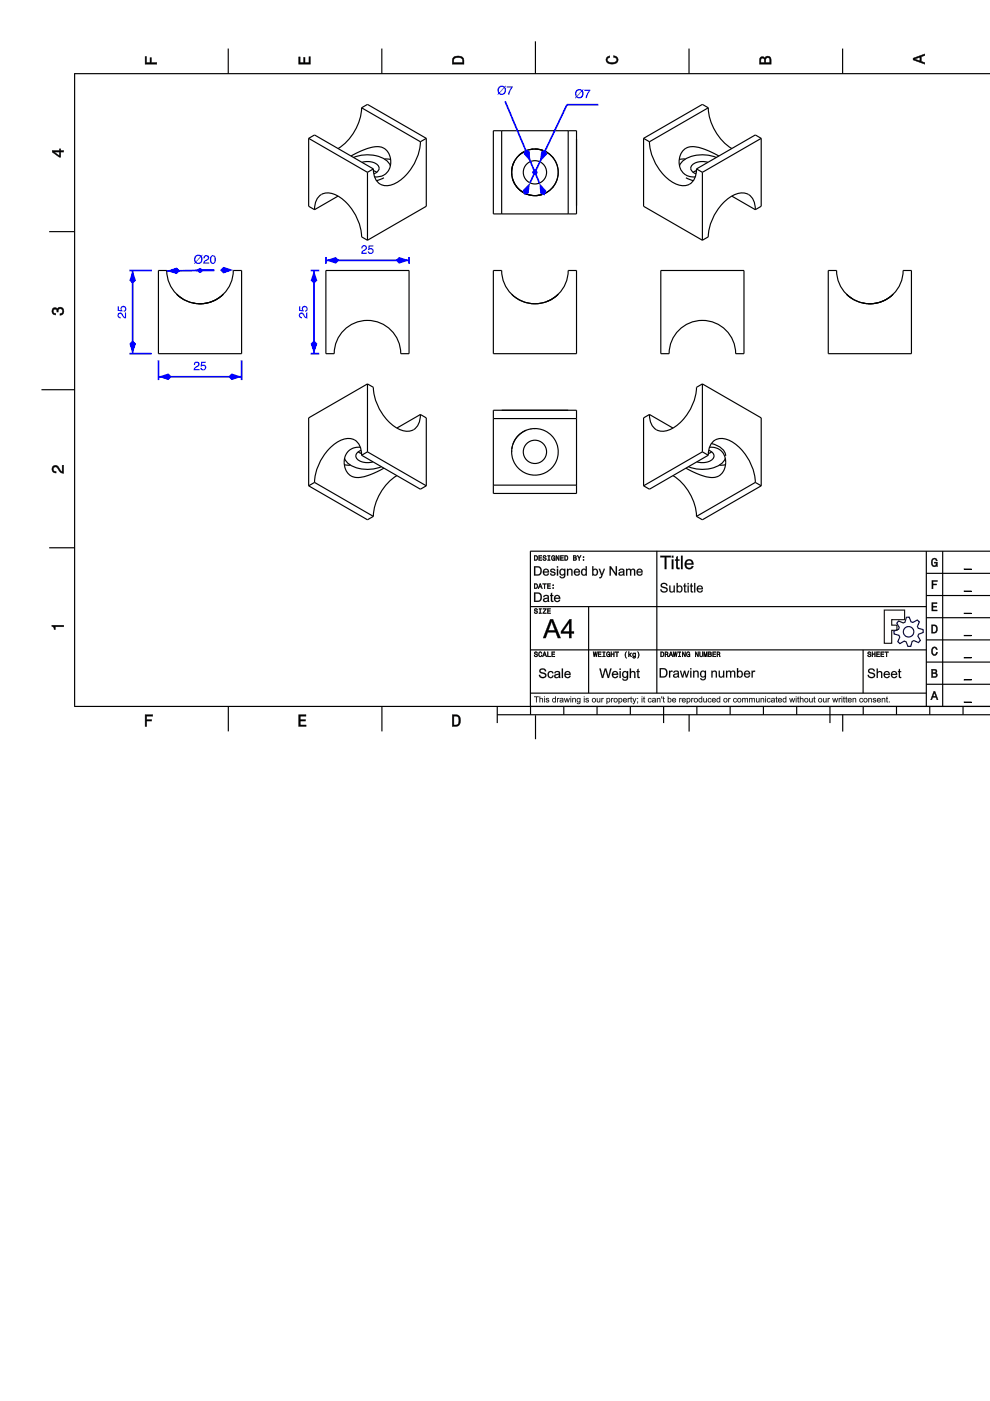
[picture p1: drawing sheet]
<svg xmlns="http://www.w3.org/2000/svg" width="210mm" height="297mm" viewBox="0 0 210 297" stroke-linecap="round" stroke-linejoin="round" font-family="sans-serif">
<g fill="none" stroke="#000" stroke-width=".25">
<path d="M15.8 15.5v134.2M15.8 15.6h194.2M48.4 10.3v5.3M81 10.3v5.3M113.5 8.8v6.8M146.1 10.3v5.3M178.7 10.3v5.3M65.4 29.3v14.4l1.3 .8M65.4 29.3l1.3-.7 12.5 7.2M65.4 29.3l12.5 7.2M74.4 33.1l.2-.1a10.5 10.5 0 0 1 6.2-1.8 3.3 3.3 0 0 1 2 3.1 3.3 3.3 0 0 1-2.2 3.1l-1.2 .1M75 33.4a7.2 7.2 0 0 1 7.3 1l.5 .7"/>
<path d="M76.7 22.9a11 11 0 0 1-5 8.6M76.7 22.9l1.2-.8 12.5 7.2M76.7 22.9l12.4 7.2M76.7 34.4a3.2 3.2 0 0 1 3.6 1 1.38 1.38 0 0 1-1 1.5M77.9 36.5v14.4M79.2 35.8l-1.3 .7M79.2 36.2l.7 .3M79.3 36.2l-.1 .3M81.4 37.7l-1.6 .6M81.5 33.7l1.3 .1M89.1 30.1a10.7 10.7 0 0 1-5.9 9 2.79 2.79 0 0 1-4-2.6v-.7M90.4 29.3v14.4l-12.5 7.2"/>
<path d="M90.4 29.3l-1.3 .8M106.4 27.7h14.1M106.4 27.7h-1.8v17.7h1.8M106.4 27.7v17.7M108.6 37.7a4.9 4.9 0 0 0 4.8 3.8M109 34.3l-.4 1.3-.1 1.5M111 32.2l-1 .8M111.8 31.9l-.4 .1M113 31.6l-.5 .1M113.4 31.6a4.9 4.9 0 0 1 2.8 .8M117.1 39.8h.1M117.1 33.3l.2 .2"/>
<path d="M117.3 39.6l-.2 .2M117.8 38.8l-.1 .1M120.5 27.7h1.7v17.7h-1.7M120.5 27.7v17.7M122.2 29.5v14.1M136.5 29.3l1.2 .8M136.5 29.3v14.4l12.4 7.2M137.7 30.1a10.7 10.7 0 0 0 6 9 2.79 2.79 0 0 0 3.9-2.6l.1-.7M145.3 33.7l-1.3 .1M145.4 37.7l1.6 .6M147.6 36.2v.3M147.7 36.2l-.7 .3"/>
<path d="M147.7 35.8l1.2 .7M148.9 36.5v14.4M150.1 34.4a3.2 3.2 0 0 0-3.6 1 1.38 1.38 0 0 0 1.1 1.5M150.2 22.9a11 11 0 0 0 5 8.6M150.2 22.9l-1.3-.8-12.4 7.2M150.2 22.9l-12.5 7.2M151.9 33.4a7.2 7.2 0 0 0-7.4 1l-.4 .7M152.4 33.1a13 13 0 0 0-6-2 3.3 3.3 0 0 0-1.6 5.5 3.1 3.1 0 0 0 2.6 .9M161.4 29.3l-1.3-.7-12.4 7.2M161.4 29.3v14.4l-1.3 .8M161.4 29.3l-12.5 7.2M10.4 49.1h5.3"/>
<path d="M33.6 57.3h1.8a7.1 7.1 0 0 0 7 7.1 7.1 7.1 0 0 0 7.1-7.1h1.7v17.7h-17.6zM66.7 44.5a2.99 2.99 0 0 1 3.3-3.6 9.7 9.7 0 0 1 6.3 6.9l.4 2.4 1.2 .7M69.1 57.3h17.6v17.7h-1.7a7.1 7.1 0 0 0-7.1-7.1 7.1 7.1 0 0 0-7 7.1h-1.8zM71.7 41.6l-5 2.9M104.6 57.3h1.8a7.1 7.1 0 0 0 7 7.1 7.1 7.1 0 0 0 7.1-7.1h1.7v17.7h-17.6zM106.4 45.4h14.1M114.4 41.4l-1 .1M115.4 41l-1.8 .5M140.1 57.3h17.6v17.7h-1.7a7.1 7.1 0 0 0-7.1-7.1 7.1 7.1 0 0 0-7 7.1h-1.8zM155.2 41.6l4.9 2.9M160.1 44.5a2.99 2.99 0 0 0-3.3-3.6 9.7 9.7 0 0 0-6.2 6.9l-.4 2.4-1.3 .7M175.6 57.3h1.8a7.1 7.1 0 0 0 7 7.1 7.1 7.1 0 0 0 7.1-7.1h1.7v17.7h-17.6z"/>
<path d="M38.8 63.4l-1.3-1a7.1 7.1 0 0 0 9.8 0 7.1 7.1 0 0 1-5.3 2M41 64.3h.3M108.5 62.4a7.1 7.1 0 0 0 9.9 0l-1.3 1-1.3 .6M180.8 63.4l-1.3-1a7.1 7.1 0 0 0 9.9 0 7.1 7.1 0 0 1-4.3 2M183 64.3h.3M185.1 64.4h-1M8.8 82.6h7M73 98.5l1.3 .1M73.1 97.2a4.6 4.6 0 0 0 4.4 2.3l2.1-.2 1.3-.4M75.9 95.8l.8 .4M76.4 94.8a3.3 3.3 0 0 0-3.3 2.2 3.3 3.3 0 0 0 1.1 3.7 4.6 4.6 0 0 0 4.4-.1l2.8-1.3M76.6 95.5a1.21 1.21 0 0 0-1.2 1.2 1.21 1.21 0 0 0 1.2 1.2l1 .2 1.5-.2"/>
<path d="M76.6 95.8v.3M76.7 96.5a2.99 2.99 0 0 0-3.4-3.5 9.7 9.7 0 0 0-6.2 6.8l-.4 2.5M76.7 96.5l12.4 7.2 1.3-.7M77.9 81.4l1.3 .7a10.7 10.7 0 0 0 5.9 9.1 2.79 2.79 0 0 0 4-2.6v-.7M77.9 81.4l-12.5 7.2v14.4M77.9 81.4v14.4M77.9 95.8l-1.2 .7M77.9 95.8l12.5 7.2M89.1 87.9l1.3 .7v14.4M89.1 87.9l-5 2.9M104.6 88.7v14.2M104.6 88.7v-1.7h17.6v1.7"/>
<path d="M104.6 88.7h17.6M106.4 87h14.1M108.5 95.5v.3M108.6 94.6l-.1 .6M111.6 91.2a4.9 4.9 0 0 0-2.9 3.1M112.6 90.9h-.1M113.4 90.9h-.1M113.4 90.9h.1M122.2 88.7v14.2M137.7 87.9l-1.2 .7v14.4M137.7 87.9l5 2.9M148.9 95.8l1.3 .7"/>
<path d="M148.9 95.8l-12.4 7.2M148.9 81.4l-1.2 .7a10.7 10.7 0 0 1-6 9.1 2.79 2.79 0 0 1-4-2.6v-.7M148.9 81.4l12.5 7.2v14.4M148.9 81.4v14.4M150.2 96.5a2.99 2.99 0 0 1 3.3-3.5 9.7 9.7 0 0 1 6.3 6.8l.3 2.5M150.2 96.5l-12.5 7.2-1.2-.7M150.2 95.8l.1 .3M150.3 95.5a1.21 1.21 0 0 1 1.1 1.2 1.21 1.21 0 0 1-1.2 1.2l-1.5 .2-1-.2M150.4 94.8a3.3 3.3 0 0 1 3.4 2.3 3.3 3.3 0 0 1-1.4 3.8 6.2 6.2 0 0 1-5.2-.7l-1.8-.9M150.8 94a3.5 3.5 0 0 1 3.1 2.7M150.8 94h.1M150.9 95.8l-.7 .4"/>
<path d="M153.8 97.2a4.6 4.6 0 0 1-4.5 2.3l-2.1-.2-1.2-.4M153.8 98.5l-1.3 .1M10.4 116.1h5.3M65.4 103l12.5 7.2 1.3-.7M66.7 102.3l12.5 7.2M66.7 102.3l-1.3 .7M84.1 100.8a11 11 0 0 0-4.9 8.7M104.6 102.9v1.7h17.6v-1.7M104.6 102.9h17.6M142.7 100.8a11 11 0 0 1 5 8.7M160.1 102.3l1.3 .7M160.1 102.3l-12.4 7.2"/>
<path d="M161.4 103l-12.5 7.2-1.2-.7M15.7 149.8h194.3M48.4 149.8v5.3M81 149.8v5.3M105.4 151.5h104.6M105.4 149.8v3.5M112.5 149.8v1.7M113.5 151.6v5.1M119.5 149.8v1.7M126.6 149.8v1.7M133.6 149.8v1.7M140.7 149.8v3.5"/>
<path d="M146.1 151.5v3.6M147.8 149.8v1.7M154.8 149.8v1.7M161.9 149.8v1.7M168.9 149.8v1.7M176 149.8v3.5M178.7 151.5v3.6M183 149.8v1.7M190.1 149.8v1.7M197.1 149.8v1.7M204.2 149.8v1.7"/>
<circle cx="113.4" cy="36.5" r="4.9"/>
<circle cx="113.4" cy="36.5" r="2.47"/>
<circle cx="113.4" cy="95.8" r="4.9"/>
<circle cx="113.4" cy="95.8" r="2.47"/>
</g>
<g fill="#000">
<path d="M30.8 12h.3v1.3h.7v-1.1h.3v1.1h1.1v.3h-2.4z" fill-rule="evenodd"/>
<path d="M63.3 12.1h.3v1.2h.8v-1.1h.3v1.1h.8v-1.3h.3v1.6h-2.5z" fill-rule="evenodd"/>
<path d="M96.2 12.1a1.54 1.54 0 0 0-.3 1.5h2.5v-.8a1.35 1.35 0 0 0-2.2-.7zM96.4 12.4l.3-.2a1.02 1.02 0 0 1 1.4 .6v.5h-1.9v-.8z" fill-rule="evenodd"/>
<path d="M128.7 12.1l.6-.3v.4l-.2 .1a.46 .46 0 0 0-.3 .4 .46 .46 0 0 0 .2 .4l.3 .1a1.12 1.12 0 0 0 1.5-.5 .63 .63 0 0 0-.7-.6v-.3a.88 .88 0 0 1 1 .8 .88 .88 0 0 1-.8 .9 1.36 1.36 0 0 1-1.8-.8z" fill-rule="evenodd"/>
<path d="M161.2 12.2l-.2 1.4h2.5v-.9a.69 .69 0 0 0-.5-.8 .69 .69 0 0 0-.8 .4 .59 .59 0 0 0-1-.1zM161.4 12.4l.3-.1 .3 .1 .1 .9h-.8zM162.5 12.4l.3-.2a.41 .41 0 0 1 .4 .5v.6h-.8z" fill-rule="evenodd"/>
<path d="M193.6 12.3v.4l2.5 .9v-.3l-.8-.3v-1l.8-.2v-.4zM194 12.5l1-.4v.8z" fill-rule="evenodd"/>
<path d="M11.1 31.9v.3l1.5 1.1h.3v-1.1h.6v-.3h-.6v-.3h-.3v.3zM11.5 32.2h1.1v.8z" fill-rule="evenodd"/>
<path d="M11.2 65.4a.6 .6 0 0 1 1 .1 .79 .79 0 0 1 1.1-.3 .79 .79 0 0 1 .2 1.2l-.4 .4h-.4v-.3a.51 .51 0 0 0 .6-.5 .51 .51 0 0 0-.5-.5 .51 .51 0 0 0-.5 .7h-.2a.44 .44 0 0 0-.3-.6 .44 .44 0 0 0-.6 .3 .44 .44 0 0 0 .4 .5l.2 .1v.3a.82 .82 0 0 1-.8-.5 .82 .82 0 0 1 .2-.9z" fill-rule="evenodd"/>
<path d="M11.2 98.9a.86 .86 0 0 1 1.4 .5l.6 .6v-1.3h.3v1.7a1.95 1.95 0 0 1-1.5-1.3 .49 .49 0 0 0-.7 .3 .49 .49 0 0 0 .6 .6l-.1 .3a.84 .84 0 0 1-.7-.5 .84 .84 0 0 1 .1-.9z" fill-rule="evenodd"/>
<path d="M11 132.6h2.5v.3h-1.8v.6h-.2a.54 .54 0 0 0-.5-.7z" fill-rule="evenodd"/>
</g>
<g fill="#000">
<path d="M30.8 12v1.6h2.4v-.3h-1.1v-1.1h-.3l.1 1.1h-.9l.1-1.3zM30.7 12h.4v1.3h.7v-1.1h.3v1.1l1.2-.1v.5h-2.6z"/>
<path d="M63.3 12.1v1.5h2.5v-1.6h-.3l.1 1.3h-1v-1.1h-.2v1.1h-.8v-1.2zM63.3 12h.4l-.1 1.3h.8l-.1-1.2h.4v1.2h.8v-1.3h.3v1.7h-2.5z"/>
<path d="M96.2 12.1l-.3 .5v1h2.5l-.1-1.2-.2-.3-1-.2zM96.2 12.1l.9-.3 1 .3 .2 .3 .1 1.3h-2.5v-1.1zM96.4 12.3l.7-.1 .8 .1 .2 .2v.8h-1.9v-.8zM96.4 12.4l-.2 .1v.8h1.9l-.1-.8-.2-.1-.7-.2z"/>
<path d="M128.7 12.1l-.2 .6 .1 .4 .6 .4h1.1l.7-.4v-.7l-.5-.5-.4-.1v.3l.5 .2 .2 .4-.1 .2-.5 .4-1.2-.2-.2-.2v-.4l.5-.3v-.4zM128.6 12.1l.7-.3v.4l-.5 .3v.4l.5 .3h.9l.3-.1 .3-.4-.2-.4-.6-.1v-.5l.5 .2 .5 .4v.8l-.7 .5h-1.1l-.7-.5-.1-.4z"/>
<path d="M161.2 12.2l-.2 1.4h2.5v-1.3l-.4-.4-.7 .1-.2 .4-.4-.4zM161.2 12.2l.6-.2 .4 .3 .3-.4h.6l.4 .4v1.4h-2.5zM161.4 12.4l.3-.1 .3 .1 .1 .9h-.8zM161.4 12.4l-.1 .9h.8l-.1-.9-.3-.1zM162.4 12.3l.4-.1 .3 .1 .2 1h-1zM162.5 12.4l-.1 .9h.8l-.1-.9-.3-.2z"/>
<path d="M193.6 12.3v.4l2.5 .9v-.3l-.8-.3v-1l.8-.2v-.4zM193.6 12.3l2.5-.9v.4l-.8 .2v1l.8 .2v.5l-2.5-1zM193.8 12.5l1.3-.4v.9zM194 12.5l1 .4v-.8z"/>
<path d="M11.1 31.9v.3l1.5 1.1h.3l-.1-1.1h.7v-.3l-.7 .1 .1-.4h-.3v.4zM11 31.9h1.6l-.1-.4h.4v.4h.6v.4l-.6-.1v1.2h-.4l-1.5-1.1zM11.3 32.2h1.3v.9zM11.5 32.2l1.1 .8v-.8z"/>
<path d="M11.2 65.4l-.1 .9 .4 .4 .3 .1v-.3l-.4-.1-.2-.4 .2-.4 .3-.1 .3 .1 .1 .6h.2v-.5l.3-.2 .6 .1 .1 .6-.3 .3h-.3v.3h.4l.4-.4v-.8l-.4-.4-.5-.1-.4 .5-.2-.3-.3-.1zM11.1 65.4l.6-.2h.3l.2 .3 .3-.4h.6l.4 .5v.8l-.4 .4-.4 .1v-.4h.2l.3-.3-.1-.6-.5-.1-.2 .3v.4h-.4v-.5l-.3-.1-.3 .1-.1 .3 .1 .3 .5 .1v.4h-.5l-.4-.5z"/>
<path d="M11.2 98.9l-.2 .6 .2 .6 .7 .2v-.3l-.5-.1-.2-.4 .2-.4 .3-.2 .5 .3 .6 1 .7 .2v-1.7h-.3v1.4l-.4-.3-.6-1-.5-.1zM11.2 98.9l.5-.3 .5 .1 .7 1.1 .3 .2-.1-1.4h.4v1.8l-.7-.2-.6-1-.5-.2-.3 .1-.1 .4 .1 .3 .5 .1v.4l-.7-.2-.2-.6z"/>
<path d="M11 132.6v.2l.4 .2 .1 .5h.2v-.7l1.8 .1v-.3zM11 132.5h2.5v.4h-1.8l.1 .6h-.4v-.5l-.4-.2z"/>
</g>
<path d="M27.4 57.3h4.8M28.1 57.3v17.7M27.4 75h4.8" fill="none" stroke="#00f" stroke-width=".35"/>
<g fill="#00f">
<path d="M28.1 72.2l.7 .7-.7 2.1-.7-2.1z"/>
<path d="M28.1 57.3l.7 2.2-.7 .7-.7-.7z"/>
<path d="M25.1 66.4a.81 .81 0 0 1 1.2 .7l.2 .2v-1h.2v1.2a1.5 1.5 0 0 1-1.1-1 .36 .36 0 0 0-.5 .4 .36 .36 0 0 0 .5 .3v.3a.61 .61 0 0 1-.6-.4 .61 .61 0 0 1 .1-.7zM25 65h.2v.7l.5 .1a.62 .62 0 0 1 .3-.9 .62 .62 0 0 1 .8 .4 .62 .62 0 0 1-.5 .8v-.2a.39 .39 0 0 0 .2-.6 .39 .39 0 0 0-.7-.1 .39 .39 0 0 0 .1 .6v.2l-.9-.1z"/>
<path d="M25.1 66.4l.6-.1 .8 1v-1h.2v1.2a.82 .82 0 0 1-.8-.7v.1a.36 .36 0 0 0-.6-.3 .36 .36 0 0 0 0 .6h.3v.3a.61 .61 0 0 1-.7-.4 .61 .61 0 0 1 .2-.7zM25.1 66.4l-.2 .5 .2 .3 .5 .3v-.3a.36 .36 0 0 1-.5-.4 .36 .36 0 0 1 .6-.2l.5 .7 .5 .2v-1.2h-.2v1l-.8-1zM25 65h.2v.7l.5 .1a.62 .62 0 0 1 .3-.9 .62 .62 0 0 1 .8 .4 .62 .62 0 0 1-.5 .8v-.3l.2-.1a.4 .4 0 0 0-.1-.5 .4 .4 0 0 0-.5 0l-.1 .3 .1 .5-.9-.1zM25 65v.9l.9 .1v-.2a.4 .4 0 0 1 0-.6 .4 .4 0 0 1 .6 .1 .4 .4 0 0 1-.2 .6v.2a.6 .6 0 0 0 .5-.7 .6 .6 0 0 0-.8-.5 .6 .6 0 0 0-.4 .8l.1 .1-.5-.1v-.7z"/>
</g>
<path d="M33.6 76.4v4.2M33.6 79.9h17.6M51.2 76.4v4.2" fill="none" stroke="#00f" stroke-width=".35"/>
<g fill="#00f">
<path d="M49.1 79.2l2.1 .7-2.1 .7-.7-.7z"/>
<path d="M33.6 79.9l2.1-.7 .7 .7-.7 .7z"/>
<path d="M41.3 76.8a.61 .61 0 0 1 1 .3 .61 .61 0 0 1-.6 .8l-.4 .4h1v.2h-1.2a1.5 1.5 0 0 1 .9-1.1 .36 .36 0 0 0-.3-.5 .36 .36 0 0 0-.4 .4h-.2zM42.7 76.7h.9v.2h-.7l-.1 .5a.62 .62 0 0 1 .9 .3 .62 .62 0 0 1-.4 .9 .62 .62 0 0 1-.8-.6h.2a.39 .39 0 0 0 .6 .2 .39 .39 0 0 0 0-.6 .39 .39 0 0 0-.6 .1h-.1z"/>
<path d="M41.3 76.8a.58 .58 0 0 1 .8 0 .58 .58 0 0 1 .1 .8l-.9 .7 1-.1v.3h-1.2a.82 .82 0 0 1 .6-.9 .36 .36 0 0 0 .3-.5 .36 .36 0 0 0-.6 0v.2h-.3zM41.3 76.8l-.2 .5h.2a.36 .36 0 0 1 .5-.4 .36 .36 0 0 1 .2 .6l-.7 .5-.2 .5h1.2v-.2h-1l.5-.5a.57 .57 0 0 0 .4-.8 .57 .57 0 0 0-.9-.2zM42.7 76.7h.9v.3l-.7-.1-.1 .5a.62 .62 0 0 1 .9 .3 .62 .62 0 0 1-.5 .9 .62 .62 0 0 1-.7-.6h.2l.2 .3a.4 .4 0 0 0 .5-.2 .4 .4 0 0 0-.1-.5l-.2-.1-.6 .2zM42.7 76.7l-.1 1h.1a.4 .4 0 0 1 .7-.1 .4 .4 0 0 1-.1 .6 .4 .4 0 0 1-.6-.2h-.2a.6 .6 0 0 0 .7 .5 .6 .6 0 0 0 .5-.7 .6 .6 0 0 0-.8-.4l-.1 .1v-.6h.8v-.2z"/>
</g>
<path d="M69.1 54.5v1.4M69.1 55.2h17.6M86.7 54.5v1.4" fill="none" stroke="#00f" stroke-width=".35"/>
<g fill="#00f">
<path d="M84.6 54.5l2.1 .7-2.1 .7-.7-.7z"/>
<path d="M69.1 55.2l2.1-.7 .7 .7-.7 .7z"/>
<path d="M76.8 52.1a.61 .61 0 0 1 1 .3 .61 .61 0 0 1-.6 .8l-.4 .4h1v.2h-1.2a1.5 1.5 0 0 1 .9-1.1 .36 .36 0 0 0-.3-.5 .36 .36 0 0 0-.3 .4h-.3zM78.2 52h.9v.3h-.7l-.1 .4a.62 .62 0 0 1 .9 .3 .62 .62 0 0 1-.4 .9 .62 .62 0 0 1-.8-.6h.2a.39 .39 0 0 0 .6 .2 .39 .39 0 0 0 .1-.6 .39 .39 0 0 0-.6 .1h-.2z"/>
<path d="M76.8 52.1a.58 .58 0 0 1 .8 0 .58 .58 0 0 1 .1 .8l-.9 .7h1v.2h-1.2a.82 .82 0 0 1 .6-.9 .36 .36 0 0 0 .3-.5 .36 .36 0 0 0-.6 0v.2h-.3zM76.8 52.1l-.2 .5h.3a.36 .36 0 0 1 .4-.4 .36 .36 0 0 1 .2 .6l-.7 .5-.2 .5h1.2v-.2h-1l.5-.5a.57 .57 0 0 0 .4-.8 .57 .57 0 0 0-.9-.2zM78.2 52h.9v.3h-.7l-.1 .4a.62 .62 0 0 1 .9 .3 .62 .62 0 0 1-.5 .9 .62 .62 0 0 1-.7-.6h.2l.2 .3a.4 .4 0 0 0 .5-.1 .4 .4 0 0 0 0-.6l-.3-.1-.6 .2zM78.2 52l-.1 1h.2a.4 .4 0 0 1 .6-.1 .4 .4 0 0 1-.1 .6 .4 .4 0 0 1-.6-.2h-.2a.6 .6 0 0 0 .7 .5 .6 .6 0 0 0 .5-.7 .6 .6 0 0 0-.8-.4l-.1 .1 .1-.6 .7 .1v-.3z"/>
</g>
<path d="M65.9 57.3h1.8M66.6 57.3v17.7M65.9 75h1.8" fill="none" stroke="#00f" stroke-width=".35"/>
<g fill="#00f">
<path d="M66.6 72.2l.7 .7-.7 2.1-.7-2.1z"/>
<path d="M66.6 57.3l.7 2.2-.7 .7-.7-.7z"/>
<path d="M63.5 66.4a.81 .81 0 0 1 1.2 .7l.3 .2v-1h.2v1.2a1.5 1.5 0 0 1-1.2-1 .36 .36 0 0 0-.4 .4 .36 .36 0 0 0 .4 .3v.3a.61 .61 0 0 1-.6-.4 .61 .61 0 0 1 .1-.7zM63.4 65h.2v.7l.5 .1a.62 .62 0 0 1 .3-.9 .62 .62 0 0 1 .8 .4 .62 .62 0 0 1-.5 .8v-.2a.39 .39 0 0 0 .2-.6 .39 .39 0 0 0-.6-.1 .39 .39 0 0 0 .1 .6v.2l-1-.1z"/>
<path d="M63.5 66.4l.6-.1 .9 1-.1-1h.3v1.2a.82 .82 0 0 1-.9-.7v.1a.36 .36 0 0 0-.5-.3 .36 .36 0 0 0 0 .6h.2v.3a.61 .61 0 0 1-.6-.4 .61 .61 0 0 1 .1-.7zM63.6 66.4l-.2 .5 .1 .3 .5 .3v-.3a.36 .36 0 0 1-.4-.4 .36 .36 0 0 1 .6-.2l.5 .7 .5 .2v-1.2h-.2v1l-.9-1zM63.4 65h.2v.7l.5 .1a.62 .62 0 0 1 .3-.9 .62 .62 0 0 1 .9 .4 .62 .62 0 0 1-.6 .8v-.3l.3-.1a.4 .4 0 0 0-.2-.5 .4 .4 0 0 0-.5 0l-.1 .3 .2 .5-1-.1zM63.4 65v.9l1 .1v-.2a.4 .4 0 0 1-.1-.6 .4 .4 0 0 1 .6 .1 .4 .4 0 0 1-.2 .6v.2a.6 .6 0 0 0 .5-.7 .6 .6 0 0 0-.7-.5 .6 .6 0 0 0-.4 .8l.1 .1-.6-.1v-.7z"/>
<path d="M41.9 57.3a.52 .52 0 0 1 1 0 .52 .52 0 0 1-1 0zM42.2 57.4a.2 .2 0 0 0 .4 0 .2 .2 0 0 0-.4 0z"/>
</g>
<circle cx="42.4" cy="57.3" r=".18" fill="#00f"/>
<path d="M45.4 57.3l-10 .1" fill="none" stroke="#00f" stroke-width=".35"/>
<g fill="#00f">
<path d="M47.3 56.6l2.2 .7-2.1 .7-.8-.7z"/>
<path d="M35.4 57.4l2.1-.7 .7 .7-.7 .7z"/>
</g>
<path d="M41.5 57.3h3.9" fill="none" stroke="#00f" stroke-width=".35"/>
<g fill="#00f">
<path d="M42.6 54.5l-1 1.1a.71 .71 0 0 0 .9-.1 .71 .71 0 0 0 .1-1zM41.5 54.2l.5-.2 .6 .2 .2-.2-.1 .3a.96 .96 0 0 1 0 1.3 .96 .96 0 0 1-1.3 .1l-.3 .2 .3-.3a1.12 1.12 0 0 1 .1-1.4zM41.6 54.4l-.2 .6 .1 .5 1-1.1-.5-.2zM43.4 54.2a.61 .61 0 0 1 .9 .3 .61 .61 0 0 1-.6 .8l-.3 .4h.9v.2h-1.2a1.5 1.5 0 0 1 1-1.1 .36 .36 0 0 0-.4-.5 .36 .36 0 0 0-.3 .5h-.2zM44.7 54.3a.64 .64 0 0 1 .8 0 .64 .64 0 0 1 .2 .7 .66 .66 0 0 1-.5 .9 .66 .66 0 0 1-.7-.9zM45 54.4a.93 .93 0 0 0 .1 1.3 .86 .86 0 0 0 0-1.4z"/>
<path d="M42.5 54.5l-.9 1.1a.65 .65 0 0 0 1-.1l.1-.5zM42.6 54.5a.73 .73 0 0 1 0 1 .73 .73 0 0 1-1 .1zM41.5 54.2l.5-.2 .6 .2 .2-.2 .1 .1-.2 .2a1.09 1.09 0 0 1 0 1.4l-.7 .3-.6-.3-.2 .3-.1-.1 .2-.3a1.13 1.13 0 0 1 .2-1.4zM41.3 54.4a1.21 1.21 0 0 0 .1 1.3l-.3 .2 .3-.2a.94 .94 0 0 0 1.2 0 .94 .94 0 0 0 .2-1.2l-.1-.2 .2-.2-.2 .1a.98 .98 0 0 0-1.4 .2zM41.6 54.4l-.2 .6 .1 .5 1-1.1a.66 .66 0 0 0-.9 0zM41.6 54.4l.4-.2 .5 .2-1 1.1-.1-.5zM43.3 54.2a.58 .58 0 0 1 .8 0 .58 .58 0 0 1 .1 .8l-.8 .7h.9v.2h-1.2a.82 .82 0 0 1 .7-.8v-.1a.36 .36 0 0 0 .2-.5 .36 .36 0 0 0-.6 0v.3h-.3zM43.4 54.2l-.2 .6h.2a.36 .36 0 0 1 .4-.5 .36 .36 0 0 1 .2 .6l-.7 .5-.2 .5h1.2v-.2h-1l.6-.5a.57 .57 0 0 0 .4-.8 .57 .57 0 0 0-.9-.2zM44.7 54.3l.4-.2 .5 .3a.95 .95 0 0 1-.7 1.5 1.2 1.2 0 0 1-.2-1.6zM44.7 54.3l-.2 .6 .1 .8 .5 .2 .5-.3a1.3 1.3 0 0 0-.3-1.4zM45 54.4l-.2 .7 .1 .6a.62 .62 0 0 0 .6-.4 .62 .62 0 0 0 0-.6 .32 .32 0 0 0-.5-.3zM45 54.4a.57 .57 0 0 1 .5 .2 .57 .57 0 0 1 0 .7 .39 .39 0 0 1-.4 .5 .39 .39 0 0 1-.3-.6z"/>
<path d="M112.9 36.5a.52 .52 0 0 1 1 0 .52 .52 0 0 1-1 0zM113.2 36.5a.2 .2 0 0 0 .4 0 .2 .2 0 0 0-.4 0z"/>
</g>
<circle cx="113.4" cy="36.5" r=".18" fill="#00f"/>
<path d="M107.1 21.5l7.3 17.3" fill="none" stroke="#00f" stroke-width=".35"/>
<g fill="#00f">
<path d="M111.4 31.7l.9 .3 .2 2.3-1.5-1.7z"/>
<path d="M114.4 38.8l1.4 1.7-.3 .9-1-.4z"/>
<path d="M106.9 18.7l-1 1a.71 .71 0 0 0 1-.1 .71 .71 0 0 0 0-.9zM105.9 18.3l.5-.1 .6 .2 .2-.2-.1 .3a.96 .96 0 0 1 0 1.3 .96 .96 0 0 1-1.3 .1l-.3 .1 .2-.2a1.12 1.12 0 0 1 .2-1.5zM105.9 18.6l-.1 .6 .1 .4 .9-1-.4-.2zM107.5 18.3h1.2l-.7 1.8h-.3l.2-.6 .5-1h-.9z"/>
<path d="M106.9 18.7l-1 1a.65 .65 0 0 0 1-.1l.1-.5zM106.9 18.6a.73 .73 0 0 1 0 1 .73 .73 0 0 1-1 .1zM105.9 18.3l.5-.1 .6 .2 .2-.2 .1 .1-.2 .2a1.09 1.09 0 0 1-.1 1.3l-.6 .3-.6-.2-.2 .2-.1-.1 .2-.2a1.13 1.13 0 0 1 .2-1.5zM105.7 18.5a1.21 1.21 0 0 0 0 1.3l-.2 .2 .3-.1a.94 .94 0 0 0 1.2 0 .94 .94 0 0 0 .2-1.2l-.1-.2 .2-.2-.3 .1a.98 .98 0 0 0-1.3 .1zM105.9 18.6l-.1 .6 .1 .4 .9-1a.66 .66 0 0 0-.9 0zM105.9 18.6l.5-.2 .4 .2-.9 1-.2-.4zM107.5 18.3h1.2l-.7 1.8h-.3l.1-.3 .6-1.3h-.9zM107.5 18.3v.2h1l-.6 1.1-.2 .5h.3l.7-1.8z"/>
<path d="M112.9 36.5a.52 .52 0 0 1 1 0 .52 .52 0 0 1-1 0zM113.2 36.5a.2 .2 0 0 0 .4 0 .2 .2 0 0 0-.4 0z"/>
</g>
<circle cx="113.4" cy="36.5" r=".18" fill="#00f"/>
<path d="M120.2 22.2l-7.8 16.6" fill="none" stroke="#00f" stroke-width=".35"/>
<g fill="#00f">
<path d="M114.7 32.1l1-.3 .3 .9-1.5 1.6z"/>
<path d="M112.4 38.8l-.3 2.2-.9 .3-.4-.9z"/>
</g>
<path d="M120.2 22.2h6.7" fill="none" stroke="#00f" stroke-width=".35"/>
<g fill="#00f">
<path d="M123.3 19.4l-.9 1a.71 .71 0 0 0 .9-.1 .71 .71 0 0 0 0-.9zM122.3 19.1l.5-.2 .6 .2 .2-.2-.1 .3a.96 .96 0 0 1 0 1.3 .96 .96 0 0 1-1.3 .1l-.3 .2 .2-.3a1.12 1.12 0 0 1 .2-1.4zM122.4 19.3l-.2 .6 .1 .5 1-1.1-.5-.2zM123.9 19h1.2l-.7 1.8h-.2l.1-.5 .6-1h-1z"/>
<path d="M123.3 19.4l-.9 1a.65 .65 0 0 0 .9-.1l.1-.5zM123.3 19.4a.73 .73 0 0 1 0 1 .73 .73 0 0 1-.9 0zM122.3 19l.5-.1 .6 .2 .2-.2 .1 .1-.2 .2a1.09 1.09 0 0 1 0 1.4l-.7 .3-.6-.3-.2 .2h-.1l.2-.3a1.13 1.13 0 0 1 .2-1.5zM122.1 19.2a1.21 1.21 0 0 0 0 1.3l-.2 .3 .3-.2a.94 .94 0 0 0 1.2 0 .94 .94 0 0 0 .2-1.2l-.1-.2 .2-.2-.3 .1a.98 .98 0 0 0-1.3 .1zM122.4 19.3l-.2 .6 .1 .5 1-1.1a.66 .66 0 0 0-.9 0zM122.4 19.3l.4-.2 .5 .2-1 1.1-.1-.5zM123.9 19h1.3l-.8 1.8h-.3l.1-.3 .7-1.2h-1zM123.9 19v.3h1l-.6 1-.1 .5h.2l.7-1.8z"/>
</g>
<g fill="#000">
<path d="M113.3 117.8v1h.3a.54 .54 0 0 0 .4-.5 .54 .54 0 0 0-.4-.5zM113.4 117.9a.41 .41 0 0 1 .5 .4 .41 .41 0 0 1-.5 .4zM114.2 117.8v1h.7v-.1h-.5v-.4h.4v-.1h-.4v-.3h.5v-.1zM115.2 117.8a.42 .42 0 0 0 0 .5 .42 .42 0 0 0 .5 .2 .23 .23 0 0 1-.2 .2 .23 .23 0 0 1-.3-.2h-.1a.38 .38 0 0 0 .4 .4 .38 .38 0 0 0 .3-.5 .38 .38 0 0 0-.5-.2 .2 .2 0 0 1 .1-.3 .2 .2 0 0 1 .3 .2h.1v-.2l-.2-.1zM116.1 117.8v.1h.2v.8h-.2v.1h.5v-.1h-.2v-.8h.2v-.1zM117 117.9a.51 .51 0 0 0-.1 .7 .51 .51 0 0 0 .6 .2h.2v-.5h-.4v.1h.2l-.1 .3a.37 .37 0 0 1-.4-.4 .37 .37 0 0 1 .5-.3l.2 .1-.3-.3zM117.9 117.8v1h.1v-.8l.4 .8h.2v-1h-.2v.8l-.4-.8zM118.8 117.8v1h.7v-.1h-.6v-.4h.5v-.1h-.5v-.3h.6v-.1zM119.7 117.8v1h.3a.54 .54 0 0 0 .5-.5 .54 .54 0 0 0-.5-.5zM119.8 117.9a.41 .41 0 0 1 .5 .4 .41 .41 0 0 1-.5 .4zM121.5 117.8v1h.4a.3 .3 0 0 0 .4-.2 .3 .3 0 0 0-.2-.3l.1-.2-.1-.3zM121.7 117.9h.2a.16 .16 0 0 1 .2 .2 .16 .16 0 0 1-.2 .1h-.2zM121.7 118.3h.2a.18 .18 0 0 1 .2 .2 .18 .18 0 0 1-.2 .2h-.2zM122.4 117.8l.3 .6v.4h.2v-.4l.3-.6h-.1l-.3 .5-.3-.5zM123.6 118.6v.2h.2v-.2zM123.6 118v.2h.2v-.2z" fill-rule="evenodd"/>
<path d="M197.6 118.6a.6 .6 0 0 1 .7-.3 .6 .6 0 0 1 .4 .6h-.2l-.3-.4a.73 .73 0 0 0-.6 .7 .73 .73 0 0 0 .5 .8l.3-.2 .1-.4h-.4v-.2h.6v.9l-.1-.2-.4 .3a.85 .85 0 0 1-.7-1.3z" fill-rule="evenodd"/>
<path d="M113.4 138.3a.42 .42 0 0 0 0 .4 .42 .42 0 0 0 .4 .2 .23 .23 0 0 1-.2 .3 .23 .23 0 0 1-.2-.3h-.2a.38 .38 0 0 0 .4 .4 .38 .38 0 0 0 .4-.4 .38 .38 0 0 0-.5-.3 .2 .2 0 0 1 .1-.3 .2 .2 0 0 1 .2 .2h.2l-.1-.1-.1-.2zM114.3 138.3a.51 .51 0 0 0-.2 .7 .51 .51 0 0 0 .7 .2l.1-.3-.3 .2a.4 .4 0 0 1-.3-.4 .4 .4 0 0 1 .4-.3l.2 .1-.2-.3zM115.4 138.2l-.4 1.1h.1l.1-.4h.5l.1 .4h.1l-.4-1.1zM115.5 138.3l.1 .5h-.3zM116.1 138.2v1.1h.6v-.2h-.5v-.9zM117 138.2v1.1h.6v-.2h-.5v-.3h.5v-.2h-.5v-.3h.5v-.1z" fill-rule="evenodd"/>
<path d="M113.4 129.1a.42 .42 0 0 0 0 .5 .42 .42 0 0 0 .4 .1 .23 .23 0 0 1-.2 .3 .23 .23 0 0 1-.2-.3h-.2a.38 .38 0 0 0 .4 .4 .38 .38 0 0 0 .4-.4 .38 .38 0 0 0-.5-.3 .2 .2 0 0 1 .1-.3 .2 .2 0 0 1 .2 .2h.2l-.1-.1-.1-.2zM114.3 129v.2h.2v.8h-.2v.1h.5v-.1h-.2v-.8h.2v-.2zM115.1 129v.2h.6l-.6 .9h.7v-.1h-.6l.6-1zM116.1 129v1.1h.6v-.1h-.5v-.4h.5v-.1h-.5v-.3h.5v-.2z" fill-rule="evenodd"/>
<path d="M113.3 123.7v1.1h.3a.54 .54 0 0 0 .4-.5 .54 .54 0 0 0-.4-.6zM113.4 123.9a.41 .41 0 0 1 .5 .4 .41 .41 0 0 1-.5 .4zM114.5 123.7l-.4 1.1h.1l.1-.3h.5l.1 .3h.1l-.4-1.1zM114.5 123.9l.2 .5h-.3zM115.1 123.7v.2h.3v.9h.1v-.9h.3v-.2zM116.1 123.7v1.1h.6v-.1h-.5v-.4h.5v-.1h-.5v-.3h.5v-.2zM117.2 124.6v.2h.2v-.2zM117.2 124v.2h.2v-.2z" fill-rule="evenodd"/>
<path d="M125.7 138.2l.2 1.1h.2l.1-1 .2 1h.1l.2-1.1h-.1l-.2 .9-.1-.9h-.2l-.1 .9-.1-.9zM126.8 138.2v1.1h.7v-.2h-.6v-.3h.5v-.2h-.5v-.3h.6v-.1zM127.8 138.2v.1h.2v.8h-.2v.2h.5v-.2h-.2v-.8h.2v-.1zM128.7 138.3a.51 .51 0 0 0-.2 .7 .51 .51 0 0 0 .7 .2l.1 .1v-.6h-.3v.1h.2l-.1 .3a.37 .37 0 0 1-.5-.4 .37 .37 0 0 1 .6-.3l.1 .1-.2-.3zM129.5 138.2v1.1h.2v-.5h.4v.5h.1v-1.1h-.1v.4h-.4v-.4zM130.4 138.2v.1h.3v1h.2v-1h.3v-.1zM132.7 138.2a.95 .95 0 0 0 .1 1.4 1.3 1.3 0 0 1 0-1.4zM133.3 138.2v1.1h.1l.1-.5 .3 .5h.1l-.3-.6 .3-.3-.5 .4v-.6zM134.2 138.5a.39 .39 0 0 0-.1 .6 .39 .39 0 0 0 .6 0 .29 .29 0 0 1-.2 .3 .29 .29 0 0 1-.4-.1 .33 .33 0 0 0 .4 .3 .33 .33 0 0 0 .3-.4v-.8l-.1 .2-.3-.2zM134.3 138.6h.1a.27 .27 0 0 1 .3 .3 .27 .27 0 0 1-.4 .2zM135.2 138.2a1.31 1.31 0 0 1 0 1.4 .86 .86 0 0 0 0-1.4z" fill-rule="evenodd"/>
<path d="M140.1 138.2v1.1h.3a.54 .54 0 0 0 .4-.6 .54 .54 0 0 0-.4-.5zM140.2 138.3a.41 .41 0 0 1 .5 .4 .41 .41 0 0 1-.5 .4zM141 138.2v1.1h.1v-.5a.32 .32 0 0 1 .4 .1 .32 .32 0 0 1 0 .4l.2-.1-.2-.5a.29 .29 0 0 0 .1-.3 .29 .29 0 0 0-.3-.2zM141.1 138.3h.2a.18 .18 0 0 1 .2 .2 .18 .18 0 0 1-.2 .2h-.2zM142.2 138.2l-.4 1.1h.1l.1-.4h.5l.1 .4h.1l-.4-1.1zM142.2 138.3l.2 .5h-.3zM142.7 138.2l.2 1.1h.1l.2-1 .1 1h.1l.2-1.1h-.1l-.1 .9-.2-.9h-.1l-.2 .9-.1-.9zM143.8 138.2v.1h.2v.8h-.2v.2h.5v-.2h-.1v-.8h.1v-.1zM144.7 138.2v1.1h.1v-.9l.4 .9h.1v-1.1h-.1v.9l-.4-.9zM145.6 138.3a.51 .51 0 0 0-.1 .7 .51 .51 0 0 0 .6 .2l.2 .1v-.6h-.4v.1h.3l-.2 .3a.37 .37 0 0 1-.4-.4 .37 .37 0 0 1 .5-.3l.2 .1-.2-.3zM147.4 138.2v1.1h.1v-.9l.4 .9h.2v-1.1h-.1v.9l-.4-.9zM148.3 138.2v.7a.37 .37 0 0 0 .4 .4 .37 .37 0 0 0 .3-.4v-.7h-.1v.7a.23 .23 0 0 1-.2 .3 .23 .23 0 0 1-.3-.3v-.7zM149.2 138.2v1.1h.1v-1l.2 1h.2l.2-1v1h.1v-1.1h-.2l-.2 .9-.2-.9zM150.2 138.2v1.1h.4a.3 .3 0 0 0 .3-.3 .3 .3 0 0 0-.2-.3l.1-.2v-.2zM150.3 138.3h.2a.16 .16 0 0 1 .2 .2 .16 .16 0 0 1-.2 .1h-.2zM150.3 138.8h.2a.18 .18 0 0 1 .2 .1 .18 .18 0 0 1-.2 .2h-.2zM151.1 138.2v1.1h.7v-.2h-.6v-.3h.5v-.2h-.5v-.3h.6v-.1zM152 138.2v1.1h.1v-.5a.32 .32 0 0 1 .4 .1 .32 .32 0 0 1 0 .4l.2-.1-.2-.5a.29 .29 0 0 0 .2-.3 .29 .29 0 0 0-.3-.2zM152.1 138.3h.2a.18 .18 0 0 1 .2 .2 .18 .18 0 0 1-.2 .2h-.2z" fill-rule="evenodd"/>
<path d="M184.1 138.3a.42 .42 0 0 0 0 .4 .42 .42 0 0 0 .4 .2 .23 .23 0 0 1-.2 .3 .23 .23 0 0 1-.2-.3h-.2a.38 .38 0 0 0 .4 .4 .38 .38 0 0 0 .4-.4 .38 .38 0 0 0-.5-.3 .2 .2 0 0 1 .1-.3 .2 .2 0 0 1 .2 .2h.2l-.1-.1-.1-.2zM184.9 138.2v1.1h.1v-.5h.4v.5h.2v-1.1h-.2v.4h-.4v-.4zM185.8 138.2v1.1h.7v-.2h-.5v-.3h.4v-.2h-.4v-.3h.5v-.1zM186.7 138.2v1.1h.7v-.2h-.5v-.3h.5v-.2h-.5v-.3h.5v-.1zM187.6 138.2v.1h.3v1h.2v-1h.3v-.1z" fill-rule="evenodd"/>
<path d="M197.6 127.8h1.1v.2h-.9v.5h.8v.2h-.8v.6h.9v.2h-1.1z" fill-rule="evenodd"/>
<path d="M197.6 123.1h1.1v.2h-.9v.5h.8v.2h-.8v.8h-.2z" fill-rule="evenodd"/>
<path d="M197.5 132.5v1.7h.6a.91 .91 0 0 0 .7-.8 .91 .91 0 0 0-.7-.9zM197.8 132.7a.68 .68 0 0 1 .7 .7 .68 .68 0 0 1-.7 .6z" fill-rule="evenodd"/>
<path d="M197.7 137.4a.6 .6 0 0 1 .6-.2 .6 .6 0 0 1 .4 .5h-.2l-.2-.3a.74 .74 0 0 0-.6 .6 .74 .74 0 0 0 .4 .8l.3-.1 .1-.4h.3a.63 .63 0 0 1-.6 .7 .63 .63 0 0 1-.7-.5z" fill-rule="evenodd"/>
<path d="M204.4 139.4h1.5v.1h-1.5z" fill-rule="evenodd"/>
<path d="M204.4 134.7h1.5v.1h-1.5z" fill-rule="evenodd"/>
<path d="M204.4 130h1.5v.1h-1.5z" fill-rule="evenodd"/>
<path d="M204.4 125.3h1.5v.1h-1.5z" fill-rule="evenodd"/>
<path d="M204.4 120.6h1.5v.1h-1.5z" fill-rule="evenodd"/>
<path d="M30.8 151.5h1.6v.3h-1.3v.8h1v.3h-1v1.1h-.3z" fill-rule="evenodd"/>
<path d="M63.3 151.5h1.6v.3h-1.2v.8h1.1v.3h-1.1v.8h1.2v.3h-1.6z" fill-rule="evenodd"/>
<path d="M95.9 151.5v2.5h.8a1.35 1.35 0 0 0 .7-2.1 1.54 1.54 0 0 0-1.5-.4zM96.2 151.8a.97 .97 0 0 1 1.1 .8 .97 .97 0 0 1-.6 1.1h-.5z" fill-rule="evenodd"/>
<path d="M198 146.6l-.7 1.8h.3l.2-.6h.7l.1 .6h.3l-.7-1.8zM198.1 146.8l.3 .8h-.6z" fill-rule="evenodd"/>
<path d="M197.5 141.9v1.7h.7a.49 .49 0 0 0 .5-.3 .49 .49 0 0 0-.3-.6l.3-.4a.43 .43 0 0 0-.6-.4zM197.8 142.1h.3a.27 .27 0 0 1 .3 .3 .27 .27 0 0 1-.3 .2h-.3zM197.8 142.8h.3a.31 .31 0 0 1 .4 .3 .31 .31 0 0 1-.3 .3h-.4z" fill-rule="evenodd"/>
<path d="M204.4 148.8h1.5v.2h-1.5z" fill-rule="evenodd"/>
<path d="M204.4 144.1h1.5v.2h-1.5z" fill-rule="evenodd"/>
</g>
<g fill="#000">
<path d="M113.3 117.8v1h.5l.2-.3v-.5l-.3-.2zM113.2 117.7h.5l.3 .3v.5l-.2 .3-.6 .1zM113.4 117.9l.4 .1 .1 .5-.2 .2-.3 .1zM113.4 117.9v.8h.3l.1-.7zM114.2 117.8v1h.7v-.1l-.6 .1v-.5h.5h-.5v-.4h.6v-.1zM114.2 117.7h.7v.2h-.5v.3h.5v.2l-.5-.1v.4h.5v.2h-.7zM115.2 117.8v.5l.5 .2-.1 .3-.3-.1-.1-.2h-.1v.1l.2 .2h.3l.2-.4-.6-.4 .2-.2 .2 .1 .1 .2h.1v-.2l-.2-.1zM115.2 117.8l.4-.1 .2 .2 .1 .2h-.3l-.1-.2-.2 .1 .6 .4v.3l-.3 .2h-.3l-.2-.2-.1-.3h.3v.3h.2l.2-.2-.6-.3zM116.1 117.8v.1h.3v.9l-.3-.1v.1h.5v-.1l-.2 .1v-.9h.2v-.1zM116.1 117.7h.6v.2h-.3v.8h.3v.2h-.6v-.2h.2v-.8h-.2zM117 117.9l-.1 .4 .1 .4 .4 .1 .2-.2 .1 .2v-.5h-.4v.1l.3-.1-.2 .5-.2-.1-.2-.2 .1-.5 .3-.2 .3 .3-.2-.3-.2-.1zM117 117.9l.3-.2 .3 .1 .1 .3-.5-.2-.1 .6 .3 .2 .1-.3h-.3v-.2h.5v.7h-.1v-.2l-.3 .2-.3-.2-.2-.4zM117.9 117.8v1h.1v-.9l.4 .9h.2v-1h-.2v.9l-.4-.9zM117.8 117.7h.3l.3 .9v-.9h.2v1.2h-.2l-.4-.9v.9h-.2zM118.8 117.8v1h.7v-.1l-.6 .1v-.5h.5h-.5v-.4h.6v-.1zM118.8 117.7h.7v.2h-.6v.3h.6v.2l-.6-.1v.4h.6v.2h-.7zM119.7 117.8v1h.5l.2-.3v-.5l-.3-.2zM119.6 117.7h.5l.3 .3 .1 .5-.3 .3-.6 .1zM119.8 117.9l.5 .1v.5l-.1 .2-.4 .1zM119.8 117.9v.8h.3l.1-.7zM121.5 117.8v1h.6l.2-.4-.3-.1 .2-.1v-.3zM121.5 117.7h.6l.1 .2-.1 .4 .2 .1-.1 .4-.7 .1zM121.6 117.9h.5v.2l-.5 .2zM121.7 117.9v.3l.4-.1-.1-.2zM121.6 118.3h.5v.4l-.5 .1zM121.7 118.3v.4h.4v-.3zM122.4 117.8l.4 .6-.1 .4h.2l-.1-.4 .4-.6h-.1l-.3 .6-.3-.6zM122.3 117.7h.3l.2 .6 .2-.6h.3l-.4 .7v.5h-.2v-.5zM123.6 118.6v.2h.2v-.2zM123.6 118.6h.3v.3h-.3zM123.6 118v.2h.2v-.2zM123.6 118h.3v.3h-.3z"/>
<path d="M197.6 118.6l-.2 .6 .2 .7 .6 .3 .4-.4v.3h.1v-.9h-.6v.2l.4-.1-.2 .7h-.4l-.2-.4 .1-.9 .5-.2 .2 .4h.2l-.2-.4-.4-.2zM197.6 118.5l.5-.2 .5 .1 .2 .5h-.4l-.2-.4-.3 .1-.2 .3v.7l.2 .3h.4l.2-.5h-.4v-.3h.7v1.1h-.2v-.3l-.5 .3-.5-.2-.2-.8z"/>
<path d="M113.2 120h.9l.5 .2a1.05 1.05 0 0 1 .3 1.1 1.05 1.05 0 0 1-1 .7h-.7zM113.2 120.1v1.9h.7a.96 .96 0 0 0 .9-1 .96 .96 0 0 0-.9-.9zM113.5 120.3v1.5h.4a.79 .79 0 0 0 .7-.6 .79 .79 0 0 0-.4-.9zM113.5 120.3a.85 .85 0 0 1 1 .3 .85 .85 0 0 1-.2 1.1l-.8 .1zM115.3 120.8a.67 .67 0 0 1 .8-.2 .67 .67 0 0 1 .3 .8h-1a.4 .4 0 0 0 .3 .4 .4 .4 0 0 0 .5-.2h.2a.74 .74 0 0 1-1.1 .3 .74 .74 0 0 1 0-1.1zM115.3 120.8a.71 .71 0 0 0 0 1.1 .71 .71 0 0 0 1.1-.3h-.2a.42 .42 0 0 1-.6 .3 .42 .42 0 0 1-.3-.5h1.1a.65 .65 0 0 0-.3-.7 .65 .65 0 0 0-.8 .1zM115.5 120.9l-.1 .3h.8l-.3-.4zM115.5 120.9l.4-.1 .3 .4h-.9zM116.7 120.7l.2-.1a.59 .59 0 0 1 .9 .4h-.3a.28 .28 0 0 0-.3-.2 .28 .28 0 0 0-.3 .2l.3 .2a.5 .5 0 0 1 .6 .5 .5 .5 0 0 1-.8 .4l-.3-.3-.1-.2 .2-.1a.36 .36 0 0 0 .4 .3 .36 .36 0 0 0 .3-.2v-.1a.62 .62 0 0 1-.8-.7zM116.8 120.7a.43 .43 0 0 0 0 .5 .43 .43 0 0 0 .4 .2l.3 .2a.35 .35 0 0 1-.3 .3 .35 .35 0 0 1-.3-.3h-.3a.58 .58 0 0 0 .6 .5 .58 .58 0 0 0 .6-.6l-.9-.5a.33 .33 0 0 1 .3-.3 .33 .33 0 0 1 .3 .3h.2a.62 .62 0 0 0-.9-.3zM118.1 120h.2v.4h-.2zM118.1 120.1v.2h.2v-.2zM118.1 120.6h.2v1.4h-.2zM118.1 120.6v1.4h.2v-1.4zM118.7 120.8l.5-.2 .4 .2v-.2h.3v1.2a.64 .64 0 0 1-.5 .8 .64 .64 0 0 1-.8-.5l.3 .1a.37 .37 0 0 0 .3 .2 .37 .37 0 0 0 .4-.2v-.4a.57 .57 0 0 1-.6 .2 .57 .57 0 0 1-.4-.5zM118.8 120.8a.66 .66 0 0 0-.1 .9 .66 .66 0 0 0 .9 .1 .43 .43 0 0 1-.1 .5 .43 .43 0 0 1-.5 0l-.4-.2a.61 .61 0 0 0 .8 .5 .61 .61 0 0 0 .4-.8l.1-1.2h-.3l.1 .2-.5-.2zM119 120.9l-.1 .4 .1 .4a.43 .43 0 0 0 .6-.4 .43 .43 0 0 0-.6-.4zM118.9 120.9a.47 .47 0 0 1 .7 .4 .47 .47 0 0 1-.7 .4l-.1-.4zM120.2 120.6h.3l-.1 .2a.52 .52 0 0 1 .7-.2 .52 .52 0 0 1 .3 .6v.8h-.3v-.8a.31 .31 0 0 0-.2-.4 .31 .31 0 0 0-.4 .2v1h-.3zM120.2 120.6v1.4h.3v-1a.35 .35 0 0 1 .4-.2 .35 .35 0 0 1 .3 .4l-.1 .8h.3v-1.1a.51 .51 0 0 0-.5-.3 .51 .51 0 0 0-.5 .3v-.3zM121.8 120.8a.68 .68 0 0 1 .9-.2 .68 .68 0 0 1 .3 .8h-1.1a.4 .4 0 0 0 .3 .4 .4 .4 0 0 0 .5-.2h.3a.74 .74 0 0 1-1.1 .3 .74 .74 0 0 1-.1-1.1zM121.9 120.8a.71 .71 0 0 0 0 1.1 .71 .71 0 0 0 1.1-.3h-.3a.42 .42 0 0 1-.5 .3 .42 .42 0 0 1-.3-.5h1.1a.65 .65 0 0 0-.4-.7 .65 .65 0 0 0-.7 .1zM122.1 120.9l-.2 .3h.8l-.2-.4zM122 120.9l.5-.1 .2 .4h-.8zM123.3 120.8a.51 .51 0 0 1 .9 0v-.8h.2v2h-.2v-.1a.7 .7 0 0 1-1-.1 .7 .7 0 0 1 .1-1zM123.4 120.8a.66 .66 0 0 0-.1 .9 .66 .66 0 0 0 .9 .1v.2h.2v-1.9h-.2v.7a.51 .51 0 0 0-.8 0zM123.6 120.9l-.1 .7 .2 .2a.47 .47 0 0 0 .5-.5 .47 .47 0 0 0-.6-.4zM123.5 120.9a.48 .48 0 0 1 .7 .4 .48 .48 0 0 1-.7 .4l-.1-.4zM125.5 120h.3v.8a.54 .54 0 0 1 .9 .1 .69 .69 0 0 1 0 .9 .69 .69 0 0 1-.9 .1v.1h-.3zM125.6 120.1v1.9h.2v-.2a.62 .62 0 0 0 .8 .1 .62 .62 0 0 0 .1-.9 .53 .53 0 0 0-.4-.4 .53 .53 0 0 0-.5 .2v-.7zM125.9 120.9a.47 .47 0 0 0-.1 .7 .47 .47 0 0 0 .6 .1l.1-.4-.1-.4-.2-.1zM125.9 120.9a.52 .52 0 0 1 .7 .2 .52 .52 0 0 1-.3 .7l-.5-.1zM126.9 120.6h.3l.4 1.2 .4-1.2h.3l-.6 1.7-.4 .3h-.2l-.1-.3h.3l.2-.3zM127 120.6l.5 1.4-.2 .4h-.2v.2a.48 .48 0 0 0 .6-.6l.6-1.4h-.3l-.4 1.2-.4-1.2zM129.2 120h.3l1.1 1.6-.1-1.6h.3v2h-.3l-1-1.5v1.5h-.3zM129.3 120.1v1.9h.2v-1.6l1 1.6h.3v-1.9h-.2v1.6l-1.1-1.6zM131.3 120.8a.61 .61 0 0 1 .7-.3 .61 .61 0 0 1 .4 .6l.1 .9h-.3l-.1-.1a.51 .51 0 0 1-.7 .2 .51 .51 0 0 1 0-.8l.7-.2a.35 .35 0 0 0-.3-.3 .35 .35 0 0 0-.4 .3l-.3-.1zM131.3 120.8l-.1 .2h.2a.38 .38 0 0 1 .7-.1v.2l-.6 .2a.43 .43 0 0 0-.3 .6 .43 .43 0 0 0 .7 .1l.3-.2v.2h.2v-1.1a.65 .65 0 0 0-1.1-.1zM131.5 121.5h-.1a.32 .32 0 0 0 .3 .4 .32 .32 0 0 0 .4-.3v-.3zM131.4 121.5l.7-.2a.4 .4 0 0 1-.2 .6 .4 .4 0 0 1-.5-.4zM132.7 120.6h.3v.2a.48 .48 0 0 1 .8 0 .47 .47 0 0 1 .5-.2 .47 .47 0 0 1 .4 .5v.9h-.3v-.9a.28 .28 0 0 0-.2-.3 .28 .28 0 0 0-.3 .2l-.1 1h-.2v-.9a.31 .31 0 0 0-.4-.3 .31 .31 0 0 0-.2 .5v.7h-.3zM132.7 120.6v1.4h.3v-.7a.35 .35 0 0 1 .2-.5 .35 .35 0 0 1 .4 .3v.9h.2v-1a.31 .31 0 0 1 .4-.2 .31 .31 0 0 1 .2 .3v.9h.3l-.1-.9a.45 .45 0 0 0-.3-.5 .45 .45 0 0 0-.5 .3 .46 .46 0 0 0-.4-.3 .46 .46 0 0 0-.5 .3l.1-.3zM135.1 120.8a.68 .68 0 0 1 .8-.2 .68 .68 0 0 1 .4 .8h-1.1a.4 .4 0 0 0 .3 .4 .4 .4 0 0 0 .5-.2h.3a.74 .74 0 0 1-1.1 .3 .74 .74 0 0 1-.1-1.1zM135.1 120.8a.71 .71 0 0 0 .1 1.1 .71 .71 0 0 0 1.1-.3h-.3a.42 .42 0 0 1-.5 .3 .42 .42 0 0 1-.3-.5h1a.65 .65 0 0 0-.3-.7 .65 .65 0 0 0-.8 .1zM135.3 120.9l-.1 .3h.8l-.2-.4zM135.3 120.9l.5-.1 .2 .4h-.8z"/>
<path d="M113.2 125.6h.9l.5 .2a1.06 1.06 0 0 1 .3 1.1 1.06 1.06 0 0 1-.9 .7h-.8zM113.2 125.6v2h.8a.98 .98 0 0 0 .9-1 .98 .98 0 0 0-1-1zM113.5 125.9v1.5h.4a.8 .8 0 0 0 .7-.7 .8 .8 0 0 0-.3-.8zM113.5 125.8a.87 .87 0 0 1 1.1 .4 .87 .87 0 0 1-.3 1.1l-.8 .1zM115.3 126.3a.61 .61 0 0 1 .7-.2 .61 .61 0 0 1 .4 .6l.1 .9h-.3v-.2a.52 .52 0 0 1-.8 .2 .52 .52 0 0 1-.1-.7l.8-.2a.36 .36 0 0 0-.3-.3 .36 .36 0 0 0-.4 .2h-.3zM115.3 126.3l-.1 .3h.2a.38 .38 0 0 1 .7-.2l.1 .3-.7 .1a.44 .44 0 0 0-.3 .7 .44 .44 0 0 0 .7 .1l.3-.2v.2h.3l-.1-1.1a.66 .66 0 0 0-1.1-.2zM115.5 127.1h-.1a.32 .32 0 0 0 .3 .4 .32 .32 0 0 0 .4-.3v-.3zM115.5 127.1l.7-.2a.4 .4 0 0 1-.3 .5 .4 .4 0 0 1-.5-.3zM116.8 125.8l.3-.2v.6h.2v.2h-.2v.9l.2 .1v.2a.38 .38 0 0 1-.4 0 .38 .38 0 0 1-.1-.4v-.8h-.2v-.2h.2zM116.8 125.8v.4h-.2v.2l.2-.1v.9a.34 .34 0 0 0 .1 .4 .34 .34 0 0 0 .4 0l-.3-.4v-.9l.3 .1v-.2h-.3l.1-.5zM117.6 126.3a.68 .68 0 0 1 .9-.1 .68 .68 0 0 1 .3 .8h-1.1a.41 .41 0 0 0 .3 .4 .41 .41 0 0 0 .5-.3l.3 .1a.75 .75 0 0 1-1.1 .3 .75 .75 0 0 1-.1-1.2zM117.7 126.4a.72 .72 0 0 0 0 1.1 .72 .72 0 0 0 1.1-.3h-.3a.42 .42 0 0 1-.5 .3 .42 .42 0 0 1-.3-.6l1.1 .1a.66 .66 0 0 0-.4-.8 .66 .66 0 0 0-.7 .2zM117.9 126.5l-.2 .3h.8l-.2-.4zM117.8 126.4h.5l.2 .4h-.8z"/>
<path d="M113.2 120.1h.7a.99 .99 0 0 1 1 .9 .99 .99 0 0 1-1 1h-.7zM113.5 120.3v1.5h.4a.75 .75 0 0 0 .7-.8 .75 .75 0 0 0-.7-.7zM115.3 120.8a.66 .66 0 0 1 .8-.2 .66 .66 0 0 1 .3 .8h-1.1a.42 .42 0 0 0 .4 .5 .42 .42 0 0 0 .5-.3h.2a.72 .72 0 0 1-1.1 .3 .72 .72 0 0 1 0-1.1zM115.5 120.9l-.1 .3h.8l-.3-.4zM116.7 120.7l.2-.1a.61 .61 0 0 1 .8 .4h-.2a.28 .28 0 0 0-.3-.3 .28 .28 0 0 0-.2 .4 .54 .54 0 0 1 .6 .2 .54 .54 0 0 1 0 .6 .65 .65 0 0 1-1-.3h.3a.32 .32 0 0 0 .3 .3 .32 .32 0 0 0 .3-.4 .7 .7 0 0 1-.8-.6zM118.1 120.1h.2v.2h-.2zM118.1 120.6h.2v1.4h-.2zM118.8 120.8l.2-.2 .6 .2v-.2h.3v1.2a.62 .62 0 0 1-.5 .8 .62 .62 0 0 1-.8-.5l.3 .1a.4 .4 0 0 0 .5 .2 .4 .4 0 0 0 .2-.6 .68 .68 0 0 1-.9-.1 .68 .68 0 0 1 .1-.9zM119 120.9a.49 .49 0 0 0-.2 .7 .49 .49 0 0 0 .7 .1 .49 .49 0 0 0 .1-.7 .49 .49 0 0 0-.6-.1zM120.2 120.6h.2v.2a.51 .51 0 0 1 .7-.2 .51 .51 0 0 1 .3 .6v.8h-.3v-.8a.33 .33 0 0 0-.2-.4 .33 .33 0 0 0-.4 .2v1h-.3zM121.9 120.8a.66 .66 0 0 1 .7-.2 .66 .66 0 0 1 .4 .8h-1.1a.42 .42 0 0 0 .3 .5 .42 .42 0 0 0 .5-.3h.3a.72 .72 0 0 1-1.1 .3 .72 .72 0 0 1 0-1.1zM122.1 120.9l-.2 .3h.8l-.2-.4zM123.3 120.8l.5-.2 .4 .2v-.7h.2v1.9h-.2v-.2a.68 .68 0 0 1-1-.1 .68 .68 0 0 1 .1-.9zM123.5 120.9a.5 .5 0 0 0 0 .7 .5 .5 0 0 0 .6 .1 .5 .5 0 0 0 .1-.6 .5 .5 0 0 0-.7-.2zM125.6 120.1h.2v.7a.65 .65 0 0 1 1 .5 .65 .65 0 0 1-1 .6v.1h-.2zM125.9 120.9a.49 .49 0 0 0-.1 .7 .49 .49 0 0 0 .6 .1l.2-.4-.2-.4-.2-.1zM127 120.6h.2l.4 1.2 .4-1.2h.3l-.6 1.5a.5 .5 0 0 1-.6 .5v-.2l.2-.1 .2-.3zM129.3 120.1h.2l1.1 1.5v-1.5h.2v1.9h-.3l-1-1.5v1.5h-.2zM131.3 120.8a.64 .64 0 0 1 .8-.2 .64 .64 0 0 1 .3 .8v.6h-.2l-.1-.1a.51 .51 0 0 1-.6 .2 .51 .51 0 0 1-.3-.7l.2-.1a.57 .57 0 0 0 .7-.4l-.3-.1-.4 .2h-.2zM131.5 121.5a.34 .34 0 0 0 .2 .4 .34 .34 0 0 0 .4-.4v-.2zM132.7 120.6h.3v.2a.48 .48 0 0 1 .8 0l.4-.2a.41 .41 0 0 1 .5 .5v.9h-.3v-.9a.3 .3 0 0 0-.2-.3 .3 .3 0 0 0-.3 .2l-.1 1h-.2v-.9a.33 .33 0 0 0-.4-.3 .33 .33 0 0 0-.2 .5v.7h-.3zM135.1 120.8a.66 .66 0 0 1 .8-.2 .66 .66 0 0 1 .4 .8h-1.1a.42 .42 0 0 0 .3 .5 .42 .42 0 0 0 .5-.3h.3a.72 .72 0 0 1-1.1 .3 .72 .72 0 0 1-.1-1.1zM135.3 120.9l-.1 .3h.8l-.2-.4z"/>
<path d="M113.2 125.6h.7a1 1 0 0 1 1 1 1 1 0 0 1-.9 1h-.8zM113.5 125.9v1.5h.4a.76 .76 0 0 0 .7-.8 .76 .76 0 0 0-.7-.7zM115.3 126.3a.65 .65 0 0 1 .8-.1 .65 .65 0 0 1 .3 .8l.1 .6h-.3v-.2a.52 .52 0 0 1-.7 .2 .52 .52 0 0 1-.3-.6l.3-.2a.42 .42 0 0 0 .6-.3l-.3-.2-.4 .3h-.2zM115.5 127.1a.34 .34 0 0 0 .3 .4 .34 .34 0 0 0 .3-.4v-.2zM116.8 125.8l.3-.1v.5h.2v.2h-.2v.8l.2 .4a.36 .36 0 0 1-.4 0 .36 .36 0 0 1-.1-.4v-.8h-.2v-.2h.2zM117.6 126.3a.67 .67 0 0 1 .8-.1 .67 .67 0 0 1 .4 .8h-1.1a.42 .42 0 0 0 .3 .4 .42 .42 0 0 0 .5-.2h.3a.73 .73 0 0 1-1.1 .3 .73 .73 0 0 1-.1-1.2zM117.8 126.5l-.1 .3h.8l-.2-.4z"/>
<path d="M113.4 138.3v.4l.5 .3-.2 .2-.3-.1v-.2h-.2l.1 .2 .2 .2h.3l.2-.5-.6-.3 .1-.2h.3v.2h.2l-.1-.1-.1-.2zM113.3 138.2l.5-.1 .2 .2v.3h-.2l-.1-.3-.3 .1 .1 .2 .5 .2v.3l-.2 .2h-.3l-.3-.2v-.2h.2v.2l.2 .1 .3-.2-.6-.4zM114.3 138.3l-.1 .4 .1 .4 .4 .2 .2-.4h-.1l-.1 .3h-.3l-.1-.7 .3-.3 .2 .3h.1l-.2-.3zM114.2 138.3l.4-.2 .3 .3 .1 .2h-.3l-.1-.3-.3 .2 .2 .6h.2l.1-.3h.2l-.3 .5-.5-.1-.1-.5zM115.4 138.2l-.4 1.1h.1l.1-.4h.5l.1 .4h.1l-.4-1.1zM115.3 138.1h.3l.4 1.2h-.3v-.4h-.5v.4h-.3zM115.5 138.2l.2 .7h-.5zM115.4 138.4l-.1 .4h.3zM116.1 138.2v1.1h.6v-.2l-.5 .1v-1zM116 138.2h.3l-.1 .9h.6v.2h-.8zM117 138.2v1.1h.6v-.2l-.5 .1v-.5h.5h-.5v-.4h.5v-.1zM116.9 138.2h.8v.2l-.6-.1v.3h.5v.2h-.5v.3h.6v.2h-.8z"/>
<path d="M113.4 129.1v.4l.5 .3-.2 .2h-.3v-.3h-.2l.1 .2 .2 .2h.3l.2-.4-.6-.4 .1-.2h.3v.2h.2l-.1-.1-.1-.2zM113.3 129.1l.5-.1 .2 .2v.2h-.2l-.1-.3-.3 .1 .1 .2 .5 .2v.3l-.2 .2h-.3l-.3-.2v-.2h.2v.2l.2 .1 .3-.2-.6-.4zM114.3 129v.2l.2-.1v.9h-.2v.1h.5v-.1h-.2v-.9l.2 .1v-.2zM114.2 129h.7v.2h-.3v.8l.3-.1v.2h-.7v-.2h.3v-.7h-.3zM115.1 129v.2l.7-.1-.7 1h.7v-.1h-.6l.6-1zM115.1 129h.8l-.7 1 .7-.1v.2h-.9l.7-.9h-.6zM116.1 129v1.1h.6v-.1h-.5v-.4h.5l-.5-.1v-.4l.5 .1v-.2zM116 129h.8v.2h-.6v.3l.5-.1v.2h-.5v.4l.6-.1v.2h-.8z"/>
<path d="M113.3 123.7v1.1h.5l.2-.3v-.6l-.3-.2zM113.2 123.7h.5l.3 .2v.6l-.2 .3h-.6zM113.4 123.8l.4 .1 .1 .6-.2 .2h-.3zM113.4 123.9v.8l.3-.1 .1-.6zM114.5 123.7l-.4 1.1h.1l.1-.4h.5l.1 .4h.1l-.4-1.1zM114.4 123.7h.2l.5 1.1h-.3v-.3h-.5l-.1 .3h-.2zM114.5 123.7l.3 .7h-.5zM114.5 123.9l-.1 .5h.3zM115.1 123.7v.2l.3-.1v1h.1v-1l.3 .1v-.2zM115 123.7h.9v.2h-.4l.1 .9h-.3l.1-.9h-.4zM116.1 123.7v1.1h.6v-.1h-.5v-.4h.5l-.5-.1v-.4l.5 .1v-.2zM116 123.7h.8v.2h-.6v.3l.5-.1v.3l-.5-.1v.4l.6-.1v.2h-.8zM117.2 124.6v.2h.2v-.2zM117.1 124.5h.3v.3h-.3zM117.2 124v.2h.2v-.2zM117.1 123.9h.3v.3h-.3z"/>
<path d="M116.7 131.3h.6l1.6 4h-.6l-.5-1.2h-1.7l-.4 1.2h-.6zM116.7 131.3l-1.6 4h.6l.4-1.3h1.7l.5 1.3h.6l-1.7-4zM116.9 131.7l-.6 1.9 1.3 .1zM116.9 131.6l.8 2.1h-1.5zM120.7 131.3h.5v2.6l.5-.1v.6l-.5-.1v1h-.6l.1-1-1.8 .1v-.5zM120.8 131.3l-1.9 2.6v.4h1.8v1h.5l-.1-1h.6v-.4h-.6l.1-2.6zM120.6 132.1l-1.2 1.8h1.3zM120.7 132v1.9h-1.3z"/>
<path d="M116.7 131.3h.5l1.7 4h-.6l-.5-1.2h-1.7l-.4 1.2h-.6zM116.9 131.7l-.6 1.9h1.3zM120.8 131.3h.4v2.6h.5v.4h-.5v1h-.5v-1h-1.8v-.4zM120.7 132.1l-1.3 1.8h1.3z"/>
<path d="M125.7 138.2l.2 1.1h.2l.2-1 .1 1h.1l.2-1.1h-.1l-.2 .9-.1-.9h-.2l-.1 .9-.1-.9zM125.7 138.1h.2l.1 1 .1-1h.2l.1 1 .1-1h.2l-.2 1.2h-.2l-.1-1-.1 1h-.2zM126.8 138.2v1.1h.7v-.2l-.6 .1v-.5h.5h-.5v-.4h.6v-.1zM126.8 138.2h.7v.2l-.6-.1v.3h.6v.2h-.6v.3h.6v.2h-.7zM127.8 138.2v.1h.2v.9l-.2-.1v.2h.5v-.2l-.2 .1v-.9h.2v-.1zM127.7 138.2h.7v.2h-.3v.7h.3v.2h-.7v-.2h.3v-.8l-.3 .1zM128.7 138.3l-.1 .4 .1 .4 .3 .2 .3-.3v.3v-.6h-.3v.1h.2l-.1 .4h-.3l-.1-.3v-.5l.4-.1 .2 .2-.1-.2-.2-.1zM128.6 138.3l.4-.2 .2 .1 .2 .4-.5-.3-.2 .6 .4 .2 .1-.3-.3 .1v-.3h.5v.7h-.2v-.2l-.3 .2-.3-.1-.1-.5zM129.5 138.2v1.1h.2l-.1-.6h.5v.6h.1v-1.1h-.1v.5h-.5l.1-.5zM129.5 138.2h.2v.4h.4l-.1-.4h.3v1.1h-.3v-.5h-.3v.5h-.2zM130.4 138.2v.1h.4l-.1 1h.2l-.1-1h.4v-.1zM130.4 138.2h.8v.2l-.3-.1v1h-.2v-1l-.3 .1zM132.7 138.2l-.2 .7 .3 .7-.2-.7zM132.7 138.1h.2l-.3 .8 .3 .7h-.2l-.2-.5zM133.3 138.2v1.1h.1l-.1-.4 .2-.1 .3 .5h.1l-.3-.6 .3-.3h-.1l-.5 .5 .1-.7zM133.2 138.1h.2v.7l.3-.4h.3l-.4 .3 .4 .6h-.3l-.2-.5-.1 .2v.3h-.2zM134.2 138.5v.7l.3 .1 .2-.3v.2l-.1 .3h-.3v-.2l-.1 .1 .4 .1 .2-.1v-1h-.1v.3l-.2-.3zM134.2 138.5l.2-.1 .3 .2-.1-.2h.2v1l-.2 .2-.5-.1v-.2l.5 .1 .1-.2-.3 .1-.2-.1zM134.3 138.6h.3v.6l-.3-.1zM134.3 138.6v.5h.2l.1-.5zM135.2 138.2l.2 .7-.2 .7 .3-.7-.1-.6zM135.1 138.1h.2l.3 .6-.3 .9h-.2l.3-.7z"/>
<path d="M140.3 123.7a.78 .78 0 0 1 1.2 .5h-.2a.46 .46 0 0 0-.5-.4 .46 .46 0 0 0-.4 .4l.1 .1a.9 .9 0 0 1 1.1 .9 .85 .85 0 0 1-.9 .4 .85 .85 0 0 1-.7-.7h.2a.51 .51 0 0 0 .6 .5 .51 .51 0 0 0 .5-.5l-.9-.3a.48 .48 0 0 1-.1-.9zM140.3 123.7a.54 .54 0 0 0-.2 .7 .54 .54 0 0 0 .6 .3l.4 .1a.35 .35 0 0 1 .2 .4 .35 .35 0 0 1-.5 .2l-.4-.1-.2-.4-.2 .1a.78 .78 0 0 0 .8 .6 .78 .78 0 0 0 .7-.7l-.3-.3-.9-.4a.48 .48 0 0 1 .5-.4 .48 .48 0 0 1 .5 .4h.2a.77 .77 0 0 0-1.2-.5zM141.9 124.1h.3v1.1a.36 .36 0 0 0 .4 .2 .36 .36 0 0 0 .2-.5v-.8h.3v1.5h-.3l.1-.2a.52 .52 0 0 1-.6 .2 .52 .52 0 0 1-.4-.3zM141.9 124.2v.9a.5 .5 0 0 0 .4 .5 .5 .5 0 0 0 .6-.3v.3h.2v-1.4h-.3v.7a.38 .38 0 0 1-.3 .5 .38 .38 0 0 1-.4-.4v-.8zM143.4 123.6h.3v.7a.54 .54 0 0 1 .9 .1 .69 .69 0 0 1 0 1 .69 .69 0 0 1-.9 0v.2h-.3zM143.5 123.6v2h.2v-.2a.64 .64 0 0 0 .8 0 .64 .64 0 0 0 .2-.8 .54 .54 0 0 0-.5-.4 .54 .54 0 0 0-.5 .2v-.8zM143.8 124.5a.48 .48 0 0 0-.1 .6 .48 .48 0 0 0 .6 .2l.1-.4-.1-.4-.2-.2zM143.8 124.5a.53 .53 0 0 1 .7 .2 .53 .53 0 0 1-.3 .7l-.5-.1zM145 123.8l.3-.2v.6l.3-.1v.3h-.3v.9l.3 .1v.2a.37 .37 0 0 1-.4 0 .37 .37 0 0 1-.2-.4l.1-.9-.2 .1v-.3l.2 .1zM145.1 123.8v.4h-.2v.1h.2v.9a.35 .35 0 0 0 .1 .4 .35 .35 0 0 0 .4 0l-.3-.4v-.9h.2v-.1h-.2v-.5zM145.8 123.6h.2v.3h-.2zM145.8 123.6v.3h.2v-.3zM145.8 124.1h.2v1.5h-.2zM145.8 124.2v1.4h.2v-1.4zM146.4 123.8l.3-.2v.6l.3-.1v.3h-.3v.9l.2 .1 .1 .2a.37 .37 0 0 1-.4 0 .37 .37 0 0 1-.2-.4v-.9l-.1 .1v-.3l.1 .1zM146.4 123.8l.1 .4h-.2v.1h.2v.9a.35 .35 0 0 0 .1 .4 .35 .35 0 0 0 .4 0l-.3-.4v-.9h.2v-.1h-.2v-.5zM147.2 123.6h.2v2h-.2zM147.2 123.6v2h.2v-2zM147.9 124.3a.68 .68 0 0 1 .8-.1 .68 .68 0 0 1 .3 .8l-1-.1a.41 .41 0 0 0 .3 .5 .41 .41 0 0 0 .5-.3l.3 .1a.75 .75 0 0 1-1.2 .3 .75 .75 0 0 1 0-1.2zM147.9 124.3a.72 .72 0 0 0 0 1.2 .72 .72 0 0 0 1.1-.3l-.2-.1a.42 .42 0 0 1-.5 .3 .42 .42 0 0 1-.3-.5h1a.66 .66 0 0 0-.3-.7 .66 .66 0 0 0-.8 .1zM148.1 124.4l-.1 .3h.8l-.2-.3zM148.1 124.4l.5-.1 .2 .5h-.8z"/>
<path d="M140.3 123.7a.79 .79 0 0 1 1.2 .5h-.2a.44 .44 0 0 0-.5-.5 .44 .44 0 0 0-.4 .6l.1 .1a.89 .89 0 0 1 1.1 .8 .84 .84 0 0 1-.9 .4 .84 .84 0 0 1-.7-.6l.2-.1a.52 .52 0 0 0 .6 .5 .52 .52 0 0 0 .5-.5l-.2-.1a.85 .85 0 0 1-1-.8zM141.9 124.2h.2v.8a.36 .36 0 0 0 .4 .4 .36 .36 0 0 0 .3-.5v-.7h.3v1.4h-.2v-.2a.51 .51 0 0 1-.7 .2 .51 .51 0 0 1-.3-.5zM143.5 123.6h.2v.7a.66 .66 0 0 1 1 .6 .66 .66 0 0 1-1 .5v.2h-.2zM143.8 124.5a.5 .5 0 0 0-.1 .6 .5 .5 0 0 0 .6 .2 .5 .5 0 0 0 .2-.7 .5 .5 0 0 0-.7-.1zM145.1 123.8l.2-.1v.5h.2v.1h-.2v.9l.3 .4a.36 .36 0 0 1-.4 0 .36 .36 0 0 1-.1-.4v-.9h-.2v-.1h.2zM145.8 123.6h.2v.3h-.2zM145.8 124.2h.2v1.4h-.2zM146.4 123.8l.3-.1v.5h.2v.1h-.2v.9l.3 .4a.36 .36 0 0 1-.4 0 .36 .36 0 0 1-.2-.4v-.9h-.1v-.1h.1zM147.2 123.6h.2v2h-.2zM147.9 124.3a.67 .67 0 0 1 .8-.1 .67 .67 0 0 1 .3 .7h-1a.42 .42 0 0 0 .3 .5 .42 .42 0 0 0 .5-.3l.2 .1a.73 .73 0 0 1-1.1 .3 .73 .73 0 0 1 0-1.2zM148.1 124.4l-.1 .3h.8l-.2-.3z"/>
<path d="M140.1 138.2v1.1l.5-.1 .2-.2-.1-.6-.2-.2zM140 138.2h.5l.3 .2v.6l-.2 .3h-.6zM140.2 138.3l.4 .1 .1 .5-.2 .2-.3 .1zM140.2 138.3v.8h.3l.1-.7zM141 138.2v1.1h.1v-.5h.4v.5h.2l-.1-.5-.2-.1 .3-.1-.1-.3zM140.9 138.2h.7l.1 .4-.2 .1 .2 .1v.5h-.2v-.4l-.2-.1h-.2l.1 .5h-.3zM141.1 138.3h.4v.4h-.4zM141.1 138.3v.4l.4-.1v-.2zM142.2 138.2l-.4 1.1h.1l.1-.4h.5l.1 .4h.1l-.4-1.1zM142.1 138.1h.3l.4 1.2h-.3v-.4h-.5v.4h-.3zM142.2 138.2l.3 .7h-.5zM142.2 138.4l-.1 .4h.3zM142.7 138.2l.2 1.1h.1l.2-1 .1 1h.1l.2-1.1h-.1l-.2 .9-.1-.9h-.1l-.1 .9-.2-.9zM142.6 138.1h.3v1l.2-1h.2l.1 1 .1-1h.2l-.2 1.2h-.2l-.1-1-.2 1h-.2zM143.8 138.2v.1h.3v.9l-.3-.1v.2h.5v-.2l-.2 .1v-.9h.2v-.1zM143.8 138.2h.6v.2h-.2v.7h.2v.2h-.6v-.2h.2v-.8l-.2 .1zM144.7 138.2v1.1h.1v-.9l.4 .9h.1v-1.1h-.1v.9l-.4-.9zM144.6 138.2h.2l.4 .9v-.9h.2v1.1h-.2l-.4-.9v.9h-.2zM145.6 138.3l-.1 .4 .1 .4 .4 .2 .2-.3 .1 .3v-.6h-.4v.1h.3l-.2 .4h-.2l-.2-.3 .1-.5 .3-.1 .3 .2-.1-.2-.3-.1zM145.6 138.3l.3-.2 .3 .1 .1 .4-.5-.3-.1 .6 .3 .2 .2-.3-.3 .1v-.3h.4v.7h-.1v-.2l-.3 .2-.3-.1-.1-.5zM147.4 138.2v1.1h.1l.1-.9 .3 .9h.2v-1.1h-.1l-.1 .9-.3-.9zM147.4 138.2h.2l.4 .9-.1-.9h.2v1.1h-.2l-.4-.9 .1 .9h-.2zM148.3 138.2v.8l.4 .3 .3-.3v-.8h-.1v.8a.26 .26 0 0 1-.2 .2 .26 .26 0 0 1-.3-.2v-.8zM148.3 138.2h.2v.8l.2 .2 .2-.2-.1-.8h.3v.9l-.2 .2-.5-.1zM149.2 138.2v1.1h.1l.1-1 .1 1h.2l.2-1v1h.1v-1.1h-.2l-.2 .9-.2-.9zM149.2 138.2h.2l.2 .9 .1-.9h.3v1.1h-.2v-1l-.1 1h-.2l-.2-1 .1 1h-.2zM150.2 138.2v1.1l.5-.1 .2-.4-.3-.1 .2-.1v-.3zM150.1 138.2h.6l.2 .1-.2 .4 .2 .1-.1 .4-.7 .1zM150.2 138.3h.5v.3l-.5 .1zM150.3 138.3v.3l.4-.1v-.1zM150.2 138.7l.5 .1v.3l-.5 .1zM150.3 138.8v.3h.4v-.3zM151.1 138.2v1.1h.7v-.2l-.6 .1v-.5h.5h-.5v-.4h.6v-.1zM151.1 138.2h.7v.2l-.6-.1v.3h.6v.2h-.6v.3h.6v.2h-.7zM152 138.2v1.1h.1v-.5h.4v.5h.2l-.1-.5-.2-.1 .3-.1-.1-.3zM152 138.2h.6l.1 .4-.2 .1 .3 .6h-.3v-.4l-.2-.1h-.2l.1 .5h-.2zM152.1 138.3h.4v.4h-.4zM152.1 138.3v.4l.4-.1v-.2z"/>
<path d="M140 117.8h2.3v.4h-1v2.5h-.4v-2.5h-.9zM140 117.8v.4l.9-.1v2.6h.4v-2.6l.9 .1v-.4zM142.4 117.8h.4v.5h-.4zM142.4 117.8v.4h.4v-.4zM142.4 118.6h.4v2.1h-.4zM142.4 118.6v2.1h.4v-2.1zM143.3 118.1l.4-.2v.7h.4v.3h-.4v1.2l.1 .2h.3v.4a.55 .55 0 0 1-.6-.1 .55 .55 0 0 1-.2-.5l.1-1.2h-.3v-.3h.3zM143.4 118.1v.5h-.3v.3h.3v1.2a.49 .49 0 0 0 .1 .5 .49 .49 0 0 0 .6 0v-.2a.25 .25 0 0 1-.3-.1 .25 .25 0 0 1-.1-.2v-1.2h.4v-.3h-.4v-.7zM144.4 117.8h.4v2.9h-.4zM144.4 117.8v2.9h.3v-2.9zM145.4 118.8a.96 .96 0 0 1 1.2-.1 .96 .96 0 0 1 .4 1h-1.5a.59 .59 0 0 0 .5 .7 .59 .59 0 0 0 .7-.4h.4a1.03 1.03 0 0 1-1.5 .6 1.03 1.03 0 0 1-.3-1.5zM145.4 118.9a1.03 1.03 0 0 0 0 1.4 1.03 1.03 0 0 0 1.4 .1l.2-.4h-.3a.6 .6 0 0 1-.7 .4 .6 .6 0 0 1-.5-.7h1.5a.94 .94 0 0 0-.4-1 .94 .94 0 0 0-1.2 .2zM145.7 119l-.2 .4h1.2l-.4-.5zM145.7 119l.6-.1 .3 .1 .1 .5h-1.2z"/>
<path d="M140 117.8h2.2v.4h-.9v2.5h-.4v-2.5h-.9zM142.4 117.8h.4v.4h-.4zM142.4 118.6h.4v2.1h-.4zM143.4 118.1l.3-.2v.7h.4v.3h-.4v1.2l.1 .2h.3v.4a.51 .51 0 0 1-.6-.1 .51 .51 0 0 1-.1-.5v-1.2h-.3v-.3h.3zM144.4 117.8h.3v2.9h-.3zM145.4 118.8a.95 .95 0 0 1 1.2-.1 .95 .95 0 0 1 .4 1h-1.5a.6 .6 0 0 0 .5 .7 .6 .6 0 0 0 .7-.4h.3a1.01 1.01 0 0 1-1.4 .6 1.01 1.01 0 0 1-.3-1.5zM145.7 119l-.2 .4h1.2a.56 .56 0 0 0-.4-.5 .56 .56 0 0 0-.6 .1z"/>
<path d="M184.1 138.3l-.1 .4 .6 .3-.2 .2-.3-.1v-.2h-.2l.1 .2 .2 .2h.3l.2-.5-.6-.3 .1-.2h.3v.2h.2l-.1-.1-.1-.2zM184 138.2l.5-.1 .2 .2v.3h-.2l-.1-.3-.3 .1 .1 .2 .5 .2v.3l-.2 .2h-.4l-.2-.2v-.2h.2v.2l.2 .1 .3-.2-.7-.4zM184.9 138.2v1.1h.1v-.6h.5l-.1 .6h.2v-1.1h-.2l.1 .5h-.5v-.5zM184.8 138.2h.3v.4h.3v-.4h.2v1.1h-.2v-.5h-.4l.1 .5h-.3zM185.8 138.2v1.1h.7v-.2l-.6 .1v-.5h.5h-.5v-.4h.6v-.1zM185.8 138.2h.7v.2l-.5-.1v.3h.5v.2h-.5v.3h.5v.2h-.7zM186.7 138.2v1.1h.7v-.2l-.6 .1v-.5h.6h-.6v-.4h.6v-.1zM186.7 138.2h.8v.2l-.6-.1v.3h.5v.2h-.5v.3h.6v.2h-.8zM187.6 138.2v.1h.4l-.1 1h.2l-.1-1h.4v-.1zM187.5 138.2h.9v.2l-.3-.1v1h-.2v-1l-.4 .1z"/>
<path d="M197.6 127.8v1.7h1.1v-.2l-.9 .1v-.7h.8v-.2l-.8 .1v-.7l.9 .1v-.2zM197.5 127.7h1.2v.3h-.9v.5h.8v.3l-.8-.1v.6h.9v.3h-1.2z"/>
<path d="M197.6 123.1v1.7h.2v-.8h.8v-.2l-.8 .1v-.7l.9 .1v-.2zM197.5 123h1.3v.3h-1v.5h.8v.3l-.8-.1 .1 .9h-.4z"/>
<path d="M197.5 132.5v1.7h.9l.3-.5v-.9l-.4-.3zM197.5 132.4h.8l.4 .4 .1 1-.4 .4-.9 .1zM197.7 132.6l.8 .2v.9l-.2 .3-.6 .1zM197.8 132.7v1.3h.5l.2-.3-.1-.9z"/>
<path d="M197.7 137.4l-.2 1.1 .4 .4h.5l.4-.6h-.3l-.2 .5h-.4l-.2-.4v-.7l.4-.4 .3 .1 .1 .3h.2v-.2l-.6-.4zM197.6 137.3l.5-.2 .6 .4 .1 .3h-.3l-.1-.4-.3-.1-.4 .5v.6l.3 .3h.4l.1-.5h.3l-.1 .4-.3 .4h-.6l-.2-.2-.2-.7z"/>
<path d="M204.4 139.4v.1h1.5v-.1zM204.3 139.3h1.7v.3h-1.7z"/>
<path d="M204.4 134.7v.1h1.5v-.1zM204.3 134.6h1.7v.3h-1.7z"/>
<path d="M204.4 130v.1h1.5v-.1zM204.3 129.9h1.7v.3h-1.7z"/>
<path d="M204.4 125.3v.1h1.5v-.1zM204.3 125.2h1.7v.3h-1.7z"/>
<path d="M204.4 120.6v.1h1.5v-.1zM204.3 120.5h1.7v.3h-1.7z"/>
<path d="M30.8 151.5v2.5h.3v-1.2l1 .1v-.3h-1v-.8h1.3v-.3zM30.7 151.5h1.7v.4l-1.3-.1v.8l1.1-.1v.4h-1.1v1.2h-.4z"/>
<path d="M63.3 151.5v2.5h1.6v-.3l-1.3 .1v-1h1.2v-.2h-1.2v-.8h1.3v-.3zM63.3 151.5h1.6v.4l-1.2-.1v.8l1.1-.1v.4h-1.1v.8h1.2v.4h-1.6z"/>
<path d="M95.9 151.5v2.5l1.2-.1 .5-.6-.1-1.3-.6-.4zM95.9 151.5h1l.7 .5v1.3l-.5 .7-1.2 .1zM96.2 151.8h.8l.2 .2 .1 1.2-.3 .5-.8 .1zM96.2 151.8v1.9h.8l.3-.5-.1-1.1-.2-.2z"/>
<path d="M113.2 147.6h1v.2h-.4v1.1h-.2v-1.1h-.4zM113.2 147.7v.1h.5l-.1 1.1h.2v-1.1h.4v-.1zM114.4 147.6h.1v.5a.33 .33 0 0 1 .4-.1 .33 .33 0 0 1 .2 .3v.6h-.1v-.6a.21 .21 0 0 0-.3-.2 .21 .21 0 0 0-.2 .3v.5h-.1zM114.4 147.7v1.2h.1v-.5a.23 .23 0 0 1 .2-.3 .23 .23 0 0 1 .3 .2v.6h.1v-.6a.32 .32 0 0 0-.2-.3 .32 .32 0 0 0-.4 .1v-.4zM115.4 147.6h.1v.2h-.1zM115.4 147.7v.1h.1v-.1zM115.4 148h.1v.9h-.1zM115.4 148v.9h.1v-.9zM115.8 148.1l.5-.1 .1 .2h-.5l.2 .2a.34 .34 0 0 1 .3 .5 .34 .34 0 0 1-.6 0l-.1-.3h.2a.2 .2 0 0 0 .2 .2 .2 .2 0 0 0 .1-.2l-.1-.1a.3 .3 0 0 1-.3-.1 .3 .3 0 0 1 0-.3zM115.8 148.1v.3l.5 .2a.22 .22 0 0 1-.2 .2 .22 .22 0 0 1-.3-.2h-.1a.38 .38 0 0 0 .4 .3 .38 .38 0 0 0 .3-.3l-.5-.3 .2-.2 .3 .1-.1-.1zM117.2 148.1l.3-.1 .2 .1v-.5h.2v1.3l-.2-.1a.45 .45 0 0 1-.6-.1 .45 .45 0 0 1 .1-.6zM117.2 148.1a.43 .43 0 0 0-.1 .6 .43 .43 0 0 0 .6 .1l.2 .1v-1.2h-.2v.4l-.2-.1zM117.3 148.2v.4l.1 .2a.3 .3 0 0 0 .3-.4 .3 .3 0 0 0-.4-.2zM117.3 148.2l.1-.1a.32 .32 0 0 1 .3 .4 .32 .32 0 0 1-.4 .2zM118.1 148h.2l-.1 .1 .2-.1h.2l-.3 .3v.6h-.2zM118.1 148v.9h.2v-.6l.3-.3h-.2l-.2 .2v-.2zM118.7 148.1l.4-.1 .3 .1 .1 .8-.2-.1a.35 .35 0 0 1-.5 .2 .35 .35 0 0 1-.1-.5 .35 .35 0 0 1 .5-.1l.1-.1a.23 .23 0 0 0-.3-.2 .23 .23 0 0 0-.2 .2h-.1zM118.7 148.1v.2l.4-.2 .2 .1v.1l-.4 .1a.32 .32 0 0 0-.1 .6 .32 .32 0 0 0 .5-.2l.2 .1-.1-.8-.3-.1zM118.9 148.6v.2h.2l.2-.3zM118.8 148.6l.5-.2a.23 .23 0 0 1-.2 .4 .23 .23 0 0 1-.3-.2zM119.6 148h.1l.2 .7 .2-.7h.2l.2 .7 .2-.7h.1l-.3 .9h-.1l-.2-.7-.2 .7h-.2zM119.6 148l.2 .9h.2l.2-.7 .2 .7h.1l.3-.9h-.1l-.2 .7-.2-.7h-.2l-.2 .8-.2-.8zM120.9 147.6h.2v.2h-.2zM120.9 147.7v.1h.2v-.1zM120.9 148h.2v.9h-.2zM120.9 148v.9h.2v-.9zM121.3 148h.2v.1a.33 .33 0 0 1 .4-.1 .33 .33 0 0 1 .2 .4v.5h-.2v-.6a.2 .2 0 0 0-.2-.2 .2 .2 0 0 0-.2 .2v.6h-.2zM121.3 148v.9h.2v-.6a.22 .22 0 0 1 .3-.2 .22 .22 0 0 1 .1 .3v.5h.2v-.7a.32 .32 0 0 0-.3-.2 .32 .32 0 0 0-.3 .2v-.2zM122.4 148.1l.7-.1v.8a.41 .41 0 0 1-.3 .5 .41 .41 0 0 1-.5-.3l.4 .1 .2-.3a.44 .44 0 0 1-.6-.1 .44 .44 0 0 1 .1-.6zM122.4 148.1a.43 .43 0 0 0-.1 .6 .43 .43 0 0 0 .6 .1 .28 .28 0 0 1-.1 .3 .28 .28 0 0 1-.3 0l-.2-.1a.4 .4 0 0 0 .5 .3 .4 .4 0 0 0 .3-.5v-.8l-.2 .1-.2-.1zM122.4 148.5a.3 .3 0 0 0 .6 0 .3 .3 0 0 0-.6 0zM122.4 148.4a.31 .31 0 0 1 .6 0 .31 .31 0 0 1-.6 0zM123.8 147.6h.2v.2h-.2zM123.8 147.7v.1h.1v-.1zM123.8 148h.2v.9h-.2zM123.8 148v.9h.1v-.9zM124.2 148.1l.5-.1 .2 .2h-.6l.2 .2a.34 .34 0 0 1 .3 .5 .34 .34 0 0 1-.6 0l-.1-.3h.2a.2 .2 0 0 0 .2 .2 .2 .2 0 0 0 .2-.2l-.2-.1a.3 .3 0 0 1-.3-.1 .3 .3 0 0 1 0-.3zM124.2 148.1v.3l.5 .2a.22 .22 0 0 1-.2 .2 .22 .22 0 0 1-.2-.2h-.2a.38 .38 0 0 0 .4 .3 .38 .38 0 0 0 .4-.3l-.6-.3 .2-.2 .3 .1-.1-.1zM125.5 148.5a.47 .47 0 0 1 .9 0 .47 .47 0 0 1-.9 0zM125.5 148.5a.46 .46 0 0 0 .9 0 .46 .46 0 0 0-.9 0zM125.7 148.5a.31 .31 0 0 0 .6 0 .31 .31 0 0 0-.6 0zM125.6 148.4a.35 .35 0 0 1 .7 0 .35 .35 0 0 1-.7 0zM126.5 148h.2v.7l.2 .1 .2-.1v-.7h.2v.9h-.2v-.1a.33 .33 0 0 1-.3 .1 .33 .33 0 0 1-.3-.2zM126.5 148v.7a.32 .32 0 0 0 .3 .2 .32 .32 0 0 0 .3-.1v.1h.2v-.9h-.2l-.1 .8a.22 .22 0 0 1-.3 0 .22 .22 0 0 1 0-.3v-.5zM127.5 148h.2v.1l.1-.1h.2l-.3 .3v.6h-.2zM127.5 148v.9h.2v-.6l.3-.3h-.2l-.2 .2 .1-.2zM128.6 148l.1 .1a.43 .43 0 0 1 .7 .4 .43 .43 0 0 1-.7 .3l.1 .5h-.2zM128.6 148v1.3h.1v-.5a.4 .4 0 0 0 .6-.1 .4 .4 0 0 0 0-.5 .4 .4 0 0 0-.6-.1zM128.8 148.2v.4l.1 .2a.3 .3 0 0 0 .3-.4 .3 .3 0 0 0-.4-.2zM128.8 148.2l.1-.1a.31 .31 0 0 1 .4 .4 .31 .31 0 0 1-.6 .1zM129.6 148h.1v.1l.2-.1h.2l-.3 .3-.1 .6h-.1zM129.6 148v.9h.1v-.6l.4-.3h-.2l-.2 .2v-.2zM130.1 148.5a.47 .47 0 0 1 .9 0 .47 .47 0 0 1-.9 0zM130.1 148.5a.46 .46 0 0 0 .9 0 .46 .46 0 0 0-.9 0zM130.3 148.5a.31 .31 0 0 0 .6 0 .31 .31 0 0 0-.6 0zM130.3 148.4a.32 .32 0 0 1 .6 0 .32 .32 0 0 1-.6 0zM131.1 148l.2 .1a.43 .43 0 0 1 .6 .4 .43 .43 0 0 1-.6 .3v.5h-.2zM131.1 148v1.3h.2v-.5a.4 .4 0 0 0 .5-.1 .4 .4 0 0 0 0-.5 .4 .4 0 0 0-.5-.1zM131.4 148.2l-.1 .4 .1 .2a.3 .3 0 0 0 .4-.4 .3 .3 0 0 0-.4-.2zM131.4 148.2v-.1a.31 .31 0 0 1 .4 .4 .31 .31 0 0 1-.5 .1zM132.2 148.1a.44 .44 0 0 1 .5-.1 .44 .44 0 0 1 .2 .5h-.7a.26 .26 0 0 0 .2 .3 .26 .26 0 0 0 .3-.2h.2a.47 .47 0 0 1-.7 .3 .47 .47 0 0 1 0-.8zM132.2 148.1a.46 .46 0 0 0 0 .7 .46 .46 0 0 0 .7-.2h-.2a.27 .27 0 0 1-.3 .2 .27 .27 0 0 1-.2-.3h.7a.42 .42 0 0 0-.2-.5 .42 .42 0 0 0-.5 .1zM132.3 148.2l-.1 .2h.5l-.1-.3zM132.3 148.2l.3-.1 .2 .3h-.6zM133.1 148h.1v.1l.2-.1h.2l-.3 .3v.6h-.2zM133.1 148v.9h.2v-.6l.3-.3h-.2l-.2 .2v-.2zM133.7 147.8l.2-.1v.3h.1v.1h-.1v.6l.2 .2-.4-.1v-.7h-.1zM133.7 147.8l-.1 .3h.1v.7l.4 .1-.2-.2v-.6l.1-.1h-.1v-.3zM134.1 148h.2l.2 .7 .3-.7h.1l-.6 1.3h-.1l-.1-.2 .3-.2zM134.1 148l.3 .9-.2 .2 .1 .2 .6-1.3h-.1l-.3 .8-.2-.8zM135.1 148h.2v.2h-.2zM135.1 148v.2h.2v-.2zM135.1 148.7a.23 .23 0 0 1 .2 .2 .23 .23 0 0 1-.2 .3zM135.1 148.7v.5l.2-.5zM136 147.6h.2v.2h-.2zM136 147.7v.1h.2v-.1zM136 148h.2v.9h-.2zM136 148v.9h.2v-.9zM136.5 147.8l.1-.1v.3h.2v.1h-.2v.6l.2 .2-.3-.1v-.7h-.2zM136.5 147.8l-.2 .3h.2v.7l.3 .1-.2-.2v-.6l.2-.1h-.2v-.3zM137.5 148.1a.4 .4 0 0 1 .4-.1 .4 .4 0 0 1 .3 .3h-.2a.22 .22 0 0 0-.2-.2 .22 .22 0 0 0-.2 .2v.3a.23 .23 0 0 0 .2 .2 .23 .23 0 0 0 .2-.2h.2a.41 .41 0 0 1-.5 .4 .41 .41 0 0 1-.3-.5zM137.5 148.1a.44 .44 0 0 0 0 .7 .44 .44 0 0 0 .7-.2h-.2a.24 .24 0 0 1-.2 .2 .24 .24 0 0 1-.3-.2v-.3a.23 .23 0 0 1 .3-.2 .23 .23 0 0 1 .2 .2h.1a.39 .39 0 0 0-.6-.2zM138.3 148.1l.4-.1 .3 .1 .1 .8-.2-.1a.35 .35 0 0 1-.5 .2 .35 .35 0 0 1-.1-.5 .35 .35 0 0 1 .5-.1l.1-.1a.23 .23 0 0 0-.3-.2 .23 .23 0 0 0-.2 .2h-.1zM138.3 148.1v.2l.4-.2 .2 .1v.1l-.4 .1a.32 .32 0 0 0-.1 .6 .32 .32 0 0 0 .5-.2l.2 .1-.1-.8-.3-.1zM138.5 148.6v.2h.2l.2-.3zM138.4 148.6l.5-.2a.23 .23 0 0 1-.2 .4 .23 .23 0 0 1-.3-.2zM139.3 148h.1v.1a.33 .33 0 0 1 .4-.1 .33 .33 0 0 1 .2 .4v.5h-.1v-.6a.2 .2 0 0 0-.2-.2 .2 .2 0 0 0-.2 .2l-.1 .6h-.1zM139.3 148v.9h.1v-.6a.22 .22 0 0 1 .3-.2 .22 .22 0 0 1 .2 .3v.5h.1v-.7a.32 .32 0 0 0-.3-.2 .32 .32 0 0 0-.3 .2v-.2zM140.2 147.6h.2v.5zM140.2 147.7l.2 .4v-.4zM140.6 147.8l.2-.1v.3h.1v.1h-.1v.6l.2 .2-.4-.1v-.7h-.1zM140.6 147.8l-.1 .3h.1v.7l.4 .1-.2-.2v-.6l.1-.1h-.1v-.3zM141.6 147.6h.1v.5a.43 .43 0 0 1 .7 .4 .43 .43 0 0 1-.7 .3l-.1 .1zM141.6 147.7v1.2l.1-.1a.41 .41 0 0 0 .6-.1 .41 .41 0 0 0 0-.5 .41 .41 0 0 0-.6-.1v-.4zM141.8 148.2a.31 .31 0 0 0-.1 .4 .31 .31 0 0 0 .4 .1v-.5zM141.8 148.2a.3 .3 0 0 1 .4 .3 .3 .3 0 0 1-.4 .2zM142.6 148.1a.44 .44 0 0 1 .5-.1 .44 .44 0 0 1 .2 .5h-.6a.26 .26 0 0 0 .2 .3 .26 .26 0 0 0 .3-.2h.2a.47 .47 0 0 1-.8 .3 .47 .47 0 0 1 0-.8zM142.6 148.1a.46 .46 0 0 0 0 .7 .46 .46 0 0 0 .7-.2h-.1a.27 .27 0 0 1-.3 .2 .27 .27 0 0 1-.2-.3h.6a.42 .42 0 0 0-.2-.5 .42 .42 0 0 0-.5 .1zM142.8 148.2l-.1 .2h.5l-.2-.3zM142.7 148.2l.3-.1 .2 .3h-.5zM144 148h.2v.1l.1-.1h.2l-.3 .3v.6h-.2zM144 148v.9h.2v-.6l.3-.3h-.2l-.1 .2v-.2zM144.7 148.1a.44 .44 0 0 1 .5-.1 .44 .44 0 0 1 .2 .5h-.7a.26 .26 0 0 0 .2 .3 .26 .26 0 0 0 .3-.2h.2a.47 .47 0 0 1-.7 .3 .47 .47 0 0 1 0-.8zM144.7 148.1a.46 .46 0 0 0 0 .7 .46 .46 0 0 0 .7-.2h-.2a.27 .27 0 0 1-.3 .2 .27 .27 0 0 1-.2-.3h.7a.42 .42 0 0 0-.2-.5 .42 .42 0 0 0-.5 .1zM144.8 148.2l-.1 .2h.5l-.1-.3zM144.8 148.2l.3-.1 .1 .3h-.5zM145.6 148l.1 .1a.43 .43 0 0 1 .7 .4 .43 .43 0 0 1-.7 .3l.1 .5h-.2zM145.6 148v1.3h.1v-.5a.4 .4 0 0 0 .6-.1 .4 .4 0 0 0 0-.5 .4 .4 0 0 0-.6-.1zM145.8 148.2v.4l.1 .2a.3 .3 0 0 0 .3-.4 .3 .3 0 0 0-.4-.2zM145.8 148.2l.1-.1a.31 .31 0 0 1 .4 .4 .31 .31 0 0 1-.6 .1zM146.6 148h.1v.1l.2-.1h.2l-.3 .3-.1 .6h-.1zM146.6 148v.9h.1v-.6l.4-.3h-.2l-.2 .2v-.2zM147.1 148.5a.47 .47 0 0 1 .9 0 .47 .47 0 0 1-.9 0zM147.1 148.5a.46 .46 0 0 0 .9 0 .46 .46 0 0 0-.9 0zM147.3 148.5a.31 .31 0 0 0 .6 0 .31 .31 0 0 0-.6 0zM147.3 148.4a.32 .32 0 0 1 .6 0 .32 .32 0 0 1-.6 0zM148.2 148.1l.3-.1 .2 .1v-.5h.2v1.3l-.2-.1a.45 .45 0 0 1-.6-.1 .45 .45 0 0 1 .1-.6zM148.2 148.1a.43 .43 0 0 0-.1 .6 .43 .43 0 0 0 .6 .1l.2 .1v-1.2h-.2v.4l-.2-.1zM148.3 148.2v.4l.1 .2a.3 .3 0 0 0 .3-.4 .3 .3 0 0 0-.4-.2zM148.3 148.2l.1-.1a.32 .32 0 0 1 .3 .4 .32 .32 0 0 1-.4 .2zM149.1 148h.2v.7l.2 .1 .2-.1v-.7h.2v.9h-.2v-.1a.33 .33 0 0 1-.3 .1 .33 .33 0 0 1-.3-.2zM149.1 148v.7a.32 .32 0 0 0 .3 .2 .32 .32 0 0 0 .3-.1v.1h.2v-.9h-.2l-.1 .8a.22 .22 0 0 1-.3 0 .22 .22 0 0 1 0-.3v-.5zM150.2 148.1a.4 .4 0 0 1 .4-.1 .4 .4 0 0 1 .2 .3h-.1a.22 .22 0 0 0-.2-.2 .22 .22 0 0 0-.3 .2v.3a.23 .23 0 0 0 .3 .2 .23 .23 0 0 0 .2-.2h.2a.41 .41 0 0 1-.5 .4 .41 .41 0 0 1-.4-.5zM150.2 148.1a.44 .44 0 0 0 0 .7 .44 .44 0 0 0 .7-.2h-.2a.24 .24 0 0 1-.2 .2 .24 .24 0 0 1-.3-.2v-.3a.23 .23 0 0 1 .3-.2 .23 .23 0 0 1 .2 .2h.1a.39 .39 0 0 0-.6-.2zM151 148.1a.44 .44 0 0 1 .6-.1 .44 .44 0 0 1 .2 .5h-.7a.26 .26 0 0 0 .2 .3 .26 .26 0 0 0 .3-.2h.2a.47 .47 0 0 1-.7 .3 .47 .47 0 0 1-.1-.8zM151.1 148.1a.46 .46 0 0 0 0 .7 .46 .46 0 0 0 .7-.2h-.2a.27 .27 0 0 1-.3 .2 .27 .27 0 0 1-.2-.3h.7a.42 .42 0 0 0-.2-.5 .42 .42 0 0 0-.5 .1zM151.2 148.2l-.1 .2h.5l-.1-.3zM151.2 148.2l.3-.1 .1 .3h-.5zM152 148.1l.3-.1 .2 .1v-.5h.2v1.3l-.1-.1a.45 .45 0 0 1-.7-.1 .45 .45 0 0 1 .1-.6zM152 148.1a.43 .43 0 0 0 0 .6 .43 .43 0 0 0 .6 .1l.1 .1v-1.2h-.2l.1 .4-.3-.1zM152.1 148.2v.4l.1 .2a.3 .3 0 0 0 .3-.4 .3 .3 0 0 0-.4-.2zM152.1 148.2l.1-.1a.32 .32 0 0 1 .4 .4 .32 .32 0 0 1-.5 .2zM153.4 148.5a.47 .47 0 0 1 .9 0 .47 .47 0 0 1-.9 0zM153.4 148.5a.46 .46 0 0 0 .9 0 .46 .46 0 0 0-.9 0zM153.5 148.5a.35 .35 0 0 0 .7 0 .35 .35 0 0 0-.7 0zM153.5 148.4a.35 .35 0 0 1 .7 0 .35 .35 0 0 1-.7 0zM154.4 148h.2v.1l.1-.1h.2l-.3 .3v.6h-.2zM154.4 148v.9h.2v-.6l.3-.3h-.2l-.2 .2 .1-.2zM155.5 148.1a.4 .4 0 0 1 .4-.1 .4 .4 0 0 1 .3 .3h-.1a.22 .22 0 0 0-.3-.2 .22 .22 0 0 0-.2 .2v.3a.23 .23 0 0 0 .3 .2 .23 .23 0 0 0 .2-.2h.1a.41 .41 0 0 1-.4 .4 .41 .41 0 0 1-.4-.5zM155.6 148.1a.44 .44 0 0 0 0 .7 .44 .44 0 0 0 .6-.2h-.1a.24 .24 0 0 1-.2 .2 .24 .24 0 0 1-.3-.2v-.3a.23 .23 0 0 1 .2-.2 .23 .23 0 0 1 .3 .2h.1a.39 .39 0 0 0-.6-.2zM156.3 148.5a.47 .47 0 0 1 .9 0 .47 .47 0 0 1-.9 0zM156.3 148.5a.46 .46 0 0 0 .9 0 .46 .46 0 0 0-.9 0zM156.5 148.5a.31 .31 0 0 0 .6 0 .31 .31 0 0 0-.6 0zM156.5 148.4a.32 .32 0 0 1 .6 0 .32 .32 0 0 1-.6 0zM157.3 148h.2v.1a.32 .32 0 0 1 .5 0l.3-.1 .2 .1 .1 .8h-.2v-.6l-.1-.2-.2 .2v.6h-.2v-.6a.2 .2 0 0 0-.3-.2 .2 .2 0 0 0-.1 .3v.5h-.2zM157.4 148v.9h.1v-.5a.22 .22 0 0 1 .1-.3 .22 .22 0 0 1 .3 .2v.6h.2v-.6a.2 .2 0 0 1 .2-.2 .2 .2 0 0 1 .1 .2v.6h.2l-.1-.8-.2-.1-.3 .2-.2-.2-.3 .2v-.2zM158.8 148h.2v.1a.32 .32 0 0 1 .5 0l.3-.1 .2 .1 .1 .8h-.2v-.6l-.2-.2-.2 .2v.6h-.1v-.6a.2 .2 0 0 0-.3-.2 .2 .2 0 0 0-.1 .3v.5h-.2zM158.8 148v.9h.2v-.5a.22 .22 0 0 1 .1-.3 .22 .22 0 0 1 .3 .2v.6h.1v-.6a.2 .2 0 0 1 .3-.2 .2 .2 0 0 1 .1 .2v.6h.2l-.1-.8-.2-.1-.3 .2-.3-.2-.2 .2v-.2zM160.3 148h.2v.7l.1 .1 .2-.1 .1-.7h.1v.9h-.1v-.1a.33 .33 0 0 1-.3 .1 .33 .33 0 0 1-.3-.2zM160.3 148v.7a.32 .32 0 0 0 .3 .2 .32 .32 0 0 0 .3-.1v.1h.1v-.9h-.1l-.1 .8a.22 .22 0 0 1-.3 0 .22 .22 0 0 1-.1-.3v-.5zM161.3 148h.1v.1a.33 .33 0 0 1 .4-.1 .33 .33 0 0 1 .2 .4v.5h-.1l-.1-.6a.2 .2 0 0 0-.1-.2 .2 .2 0 0 0-.2 .2l-.1 .6h-.1zM161.3 148v.9h.1v-.6a.22 .22 0 0 1 .3-.2 .22 .22 0 0 1 .2 .3v.5h.1v-.7a.32 .32 0 0 0-.3-.2 .32 .32 0 0 0-.3 .2v-.2zM162.2 147.6h.2v.2h-.2zM162.3 147.7v.1h.1v-.1zM162.2 148h.2v.9h-.2zM162.3 148v.9h.1v-.9zM162.7 148.1a.4 .4 0 0 1 .4-.1 .4 .4 0 0 1 .3 .3h-.2a.22 .22 0 0 0-.2-.2 .22 .22 0 0 0-.2 .2v.3a.23 .23 0 0 0 .2 .2 .23 .23 0 0 0 .2-.2h.2a.41 .41 0 0 1-.5 .4 .41 .41 0 0 1-.3-.5zM162.7 148.1a.44 .44 0 0 0 0 .7 .44 .44 0 0 0 .7-.2h-.2a.24 .24 0 0 1-.2 .2 .24 .24 0 0 1-.2-.2v-.3a.23 .23 0 0 1 .2-.2 .23 .23 0 0 1 .2 .2h.2a.39 .39 0 0 0-.7-.2zM163.6 148.1l.3-.1 .3 .1 .1 .8-.2-.1a.35 .35 0 0 1-.5 .2 .35 .35 0 0 1-.1-.5 .35 .35 0 0 1 .5-.1l.1-.1a.23 .23 0 0 0-.2-.2 .23 .23 0 0 0-.2 .2h-.2zM163.6 148.1l-.1 .2 .4-.2 .2 .1v.1l-.4 .1a.32 .32 0 0 0-.1 .6 .32 .32 0 0 0 .5-.2l.2 .1-.1-.8-.3-.1zM163.7 148.6v.2h.2l.2-.3zM163.7 148.6l.4-.2a.23 .23 0 0 1-.1 .4 .23 .23 0 0 1-.3-.2zM164.5 147.8l.2-.1v.3h.2v.1h-.2v.6l.2 .2-.4-.1v-.7h-.1zM164.5 147.8l-.1 .3h.1l.1 .7 .3 .1-.2-.2v-.6l.1-.1h-.1v-.3zM165.1 148.1a.44 .44 0 0 1 .5-.1 .44 .44 0 0 1 .2 .5h-.7a.26 .26 0 0 0 .2 .3 .26 .26 0 0 0 .3-.2h.2a.47 .47 0 0 1-.7 .3 .47 .47 0 0 1 0-.8zM165.1 148.1a.46 .46 0 0 0 0 .7 .46 .46 0 0 0 .7-.2h-.2a.27 .27 0 0 1-.3 .2 .27 .27 0 0 1-.2-.3h.7a.42 .42 0 0 0-.2-.5 .42 .42 0 0 0-.5 .1zM165.2 148.2l-.1 .2h.5l-.1-.3zM165.2 148.2l.3-.1 .1 .3h-.5zM166 148.1l.3-.1 .3 .1v-.5h.1v1.3l-.1-.1a.45 .45 0 0 1-.6-.1 .45 .45 0 0 1 0-.6zM166 148.1a.43 .43 0 0 0 0 .6 .43 .43 0 0 0 .6 .1l.1 .1v-1.2h-.1v.4l-.3-.1zM166.2 148.2l-.1 .4 .1 .2a.3 .3 0 0 0 .4-.4 .3 .3 0 0 0-.4-.2zM166.1 148.2l.1-.1a.32 .32 0 0 1 .4 .4 .32 .32 0 0 1-.5 .2zM167.3 148h.2l.2 .7 .2-.7h.2l.1 .7 .2-.7h.2l-.3 .9h-.2l-.1-.7-.2 .7h-.2zM167.3 148l.3 .9h.2l.2-.7 .1 .7h.2l.3-.9h-.2l-.2 .7-.2-.7h-.1l-.2 .8-.2-.8zM168.7 147.6h.2v.2h-.2zM168.7 147.7v.1h.2v-.1zM168.7 148h.2v.9h-.2zM168.7 148v.9h.2v-.9zM169.1 147.8l.2-.1v.3h.2v.1h-.2v.6l.2 .2-.3-.1-.1-.7h-.1zM169.1 147.8l-.1 .3h.2v.7l.3 .1-.2-.2v-.6l.2-.1h-.2v-.3zM169.6 147.6h.2v.5a.33 .33 0 0 1 .3-.1 .33 .33 0 0 1 .3 .3v.6h-.2v-.6a.21 .21 0 0 0-.3-.2 .21 .21 0 0 0-.1 .3v.5h-.2zM169.6 147.7v1.2h.2l-.1-.5a.23 .23 0 0 1 .2-.3 .23 .23 0 0 1 .3 .2v.6h.1v-.6a.32 .32 0 0 0-.2-.3 .32 .32 0 0 0-.4 .1l.1-.4zM170.5 148.5a.47 .47 0 0 1 .9 0 .47 .47 0 0 1-.9 0zM170.5 148.5a.46 .46 0 0 0 .9 0 .46 .46 0 0 0-.9 0zM170.7 148.5a.31 .31 0 0 0 .6 0 .31 .31 0 0 0-.6 0zM170.7 148.4a.32 .32 0 0 1 .6 0 .32 .32 0 0 1-.6 0zM171.6 148h.1v.7l.2 .1 .2-.1v-.7h.2v.9h-.1v-.1a.33 .33 0 0 1-.4 .1 .33 .33 0 0 1-.2-.2zM171.6 148v.7a.32 .32 0 0 0 .3 .2 .32 .32 0 0 0 .3-.1v.1h.1v-.9h-.2l-.1 .8a.22 .22 0 0 1-.2 0 .22 .22 0 0 1-.1-.3v-.5zM172.6 147.8l.1-.1v.3h.2v.1h-.2v.6l.2 .2-.3-.1v-.7h-.1zM172.6 147.8l-.1 .3h.1v.7l.3 .1-.2-.2v-.6l.2-.1h-.2v-.3zM173.5 148.5a.47 .47 0 0 1 .9 0 .47 .47 0 0 1-.9 0zM173.5 148.5a.46 .46 0 0 0 .9 0 .46 .46 0 0 0-.9 0zM173.6 148.5a.35 .35 0 0 0 .7 0 .35 .35 0 0 0-.7 0zM173.6 148.4a.35 .35 0 0 1 .7 0 .35 .35 0 0 1-.7 0zM174.5 148h.2v.7l.1 .1 .3-.1v-.7h.2v.9h-.2v-.1a.33 .33 0 0 1-.3 .1 .33 .33 0 0 1-.3-.2zM174.5 148v.7a.32 .32 0 0 0 .3 .2 .32 .32 0 0 0 .3-.1v.1h.1v-.9h-.1l-.1 .8a.22 .22 0 0 1-.3 0 .22 .22 0 0 1-.1-.3l.1-.5zM175.5 148h.1v.1l.2-.1h.2l-.3 .3-.1 .6h-.1zM175.5 148v.9h.1l.1-.6 .3-.3h-.2l-.2 .2v-.2zM176.4 148h.2l.2 .7 .2-.7h.2l.1 .7 .3-.7h.1l-.3 .9h-.1l-.2-.7-.2 .7h-.2zM176.5 148l.2 .9h.2l.2-.7 .2 .7h.1l.3-.9h-.1l-.3 .7-.1-.7h-.2l-.2 .8-.2-.8zM177.8 148h.2v.1l.1-.1h.2l-.3 .3v.6h-.2zM177.8 148v.9h.2v-.6l.3-.3h-.2l-.1 .2v-.2zM178.4 147.6h.2v.2h-.2zM178.4 147.7v.1h.2v-.1zM178.4 148h.2v.9h-.2zM178.4 148v.9h.2v-.9zM178.8 147.8l.2-.1v.3h.2v.1h-.2v.6l.2 .2-.3-.1-.1-.7h-.1zM178.8 147.8l-.1 .3h.2v.7l.3 .1-.2-.2v-.6l.2-.1h-.2v-.3zM179.3 147.8l.2-.1v.3h.2v.1h-.2v.6l.2 .2-.4-.1v-.7h-.1zM179.3 147.8l-.1 .3h.1l.1 .7 .3 .1-.2-.2v-.6l.1-.1h-.1v-.3zM179.9 148.1a.44 .44 0 0 1 .5-.1 .44 .44 0 0 1 .2 .5h-.7a.26 .26 0 0 0 .2 .3 .26 .26 0 0 0 .3-.2h.2a.47 .47 0 0 1-.7 .3 .47 .47 0 0 1 0-.8zM179.9 148.1a.46 .46 0 0 0 0 .7 .46 .46 0 0 0 .7-.2h-.2a.27 .27 0 0 1-.3 .2 .27 .27 0 0 1-.2-.3h.7a.42 .42 0 0 0-.2-.5 .42 .42 0 0 0-.5 .1zM180 148.2l-.1 .2h.5l-.1-.3zM180 148.2l.3-.1 .1 .3h-.5zM180.8 148h.1v.1a.33 .33 0 0 1 .4-.1 .33 .33 0 0 1 .2 .4v.5h-.1v-.6a.2 .2 0 0 0-.2-.2 .2 .2 0 0 0-.2 .2l-.1 .6h-.1zM180.8 148v.9h.1v-.6a.22 .22 0 0 1 .3-.2 .22 .22 0 0 1 .2 .3v.5h.1v-.7a.32 .32 0 0 0-.3-.2 .32 .32 0 0 0-.3 .2v-.2zM182.3 148.1a.4 .4 0 0 1 .4-.1 .4 .4 0 0 1 .3 .3h-.2a.22 .22 0 0 0-.2-.2 .22 .22 0 0 0-.2 .2v.3a.23 .23 0 0 0 .2 .2 .23 .23 0 0 0 .2-.2h.2a.41 .41 0 0 1-.5 .4 .41 .41 0 0 1-.3-.5zM182.3 148.1a.44 .44 0 0 0 0 .7 .44 .44 0 0 0 .7-.2h-.2a.24 .24 0 0 1-.2 .2 .24 .24 0 0 1-.2-.2v-.3a.23 .23 0 0 1 .2-.2 .23 .23 0 0 1 .2 .2h.2a.39 .39 0 0 0-.7-.2zM183.1 148.5a.47 .47 0 0 1 .9 0 .47 .47 0 0 1-.9 0zM183.1 148.5a.46 .46 0 0 0 .9 0 .46 .46 0 0 0-.9 0zM183.2 148.5a.35 .35 0 0 0 .7 0 .35 .35 0 0 0-.7 0zM183.2 148.4a.35 .35 0 0 1 .7 0 .35 .35 0 0 1-.7 0zM184.1 148h.2l-.1 .1a.33 .33 0 0 1 .4-.1 .33 .33 0 0 1 .3 .4v.5h-.2v-.6a.2 .2 0 0 0-.2-.2 .2 .2 0 0 0-.2 .2v.6h-.2zM184.1 148v.9h.2v-.6a.22 .22 0 0 1 .2-.2 .22 .22 0 0 1 .2 .3v.5h.2l-.1-.7a.32 .32 0 0 0-.2-.2 .32 .32 0 0 0-.4 .2v-.2zM185.1 148.1l.6-.1 .1 .2h-.6l.2 .2a.34 .34 0 0 1 .3 .5 .34 .34 0 0 1-.6 0l-.1-.3h.2a.2 .2 0 0 0 .2 .2 .2 .2 0 0 0 .2-.2l-.2-.1a.3 .3 0 0 1-.3-.1 .3 .3 0 0 1 0-.3zM185.1 148.1v.3l.5 .2a.22 .22 0 0 1-.2 .2 .22 .22 0 0 1-.2-.2h-.2a.38 .38 0 0 0 .4 .3 .38 .38 0 0 0 .4-.3l-.6-.3 .2-.2 .4 .1-.2-.1zM186 148.1a.44 .44 0 0 1 .5-.1 .44 .44 0 0 1 .3 .5h-.7a.26 .26 0 0 0 .2 .3 .26 .26 0 0 0 .3-.2h.2a.47 .47 0 0 1-.8 .3 .47 .47 0 0 1 0-.8zM186 148.1a.46 .46 0 0 0 .1 .7 .46 .46 0 0 0 .7-.2h-.2a.27 .27 0 0 1-.3 .2 .27 .27 0 0 1-.2-.3h.7a.42 .42 0 0 0-.3-.5 .42 .42 0 0 0-.5 .1zM186.2 148.2l-.1 .2h.5l-.1-.3zM186.2 148.2l.3-.1 .1 .3h-.5zM186.9 148h.2v.1a.33 .33 0 0 1 .4-.1 .33 .33 0 0 1 .2 .4v.5h-.2v-.6a.2 .2 0 0 0-.2-.2 .2 .2 0 0 0-.2 .2v.6h-.2zM187 148v.9h.1v-.6a.22 .22 0 0 1 .3-.2 .22 .22 0 0 1 .1 .3v.5h.2v-.7a.32 .32 0 0 0-.3-.2 .32 .32 0 0 0-.3 .2v-.2zM188 147.8l.1-.1v.3h.2v.1h-.2v.6l.2 .2-.3-.1v-.7h-.2zM188 147.8l-.2 .3h.2v.7l.3 .1-.2-.2v-.6l.2-.1h-.2v-.3zM188.5 148.7h.2v.2h-.2zM188.5 148.7v.2h.1v-.2z"/>
<path d="M113.2 147.7h1v.1h-.4v1.1h-.2v-1.1h-.4zM114.4 147.7h.1v.4a.32 .32 0 0 1 .4-.1 .32 .32 0 0 1 .2 .3v.6h-.1v-.6a.22 .22 0 0 0-.3-.2 .22 .22 0 0 0-.2 .3v.5h-.1zM115.4 147.7h.1v.1h-.1zM115.4 148h.1v.9h-.1zM115.8 148.1l.4-.1 .2 .2-.1 .1-.3-.2-.1 .2a.37 .37 0 0 1 .5 .2 .37 .37 0 0 1-.2 .5 .37 .37 0 0 1-.5-.2v-.2h.1a.2 .2 0 0 0 .3 .2 .2 .2 0 0 0 .1-.2l-.1-.1a.29 .29 0 0 1-.3-.1 .29 .29 0 0 1 0-.3zM117.2 148.1l.3-.1 .2 .1v-.4h.2v1.2l-.2-.1a.44 .44 0 0 1-.6-.1 .44 .44 0 0 1 .1-.6zM117.3 148.2a.32 .32 0 0 0-.1 .4 .32 .32 0 0 0 .5 .1l-.1-.5zM118.1 148l.1 .1 .4-.1-.3 .3v.6h-.2zM118.7 148.1l.4-.1 .3 .1 .1 .8-.2-.1a.34 .34 0 0 1-.5 .2 .34 .34 0 0 1-.1-.5 .34 .34 0 0 1 .5-.1l.1-.1a.23 .23 0 0 0-.2-.2 .23 .23 0 0 0-.3 .2h-.1zM118.9 148.6l-.1 .1 .2 .1a.19 .19 0 0 0 .2-.1 .19 .19 0 0 0 0-.2zM119.6 148h.1l.2 .7 .2-.7h.2l.2 .7 .2-.7h.1l-.3 .9h-.1l-.2-.7-.2 .7h-.2zM120.9 147.7h.2v.1h-.2zM120.9 148h.2v.9h-.2zM121.3 148l.2 .1a.32 .32 0 0 1 .4-.1 .32 .32 0 0 1 .2 .4v.5h-.2v-.6a.21 .21 0 0 0-.2-.2 .21 .21 0 0 0-.2 .2v.6h-.2zM122.4 148.1l.7-.1v.8a.4 .4 0 0 1-.3 .5 .4 .4 0 0 1-.5-.3l.2 .1a.27 .27 0 0 0 .3 0 .27 .27 0 0 0 .1-.3 .44 .44 0 0 1-.6-.1 .44 .44 0 0 1 .1-.6zM122.4 148.5a.3 .3 0 0 0 .6 0 .3 .3 0 0 0-.6 0zM123.8 147.7h.1v.1h-.1zM123.8 148h.1v.9h-.1zM124.2 148.1l.4-.1 .2 .2-.1 .1-.3-.2v.2a.37 .37 0 0 1 .5 .2 .37 .37 0 0 1-.3 .5 .37 .37 0 0 1-.4-.2l-.1-.2h.2a.2 .2 0 0 0 .2 .2 .2 .2 0 0 0 .2-.2l-.2-.1a.29 .29 0 0 1-.3-.1 .29 .29 0 0 1 0-.3zM125.5 148.5a.46 .46 0 0 1 .9 0 .46 .46 0 0 1-.9 0zM125.7 148.5a.32 .32 0 0 0 .6 0 .32 .32 0 0 0-.6 0zM126.5 148h.2v.7l.2 .1 .2-.1v-.7h.2v.9l-.2-.1a.32 .32 0 0 1-.4 .1 .32 .32 0 0 1-.2-.3zM127.5 148l.2 .1 .3-.1-.3 .3v.6h-.2zM128.6 148l.1 .1a.42 .42 0 0 1 .7 .4 .42 .42 0 0 1-.7 .3v.5h-.1zM128.8 148.2v.4l.1 .2a.31 .31 0 0 0 .3-.4 .31 .31 0 0 0-.4-.2zM129.6 148l.1 .1 .4-.1-.3 .3-.1 .6h-.1zM130.1 148.5a.46 .46 0 0 1 .9 0 .46 .46 0 0 1-.9 0zM130.3 148.5a.32 .32 0 0 0 .6 0 .32 .32 0 0 0-.6 0zM131.1 148l.2 .1a.42 .42 0 0 1 .6 .4 .42 .42 0 0 1-.6 .3v.5h-.2zM131.4 148.2l-.1 .4 .1 .2a.31 .31 0 0 0 .4-.4 .31 .31 0 0 0-.4-.2zM132.2 148.1a.43 .43 0 0 1 .5-.1 .43 .43 0 0 1 .2 .5h-.7a.27 .27 0 0 0 .2 .3 .27 .27 0 0 0 .3-.2h.2a.46 .46 0 0 1-.7 .2 .46 .46 0 0 1 0-.7zM132.3 148.2l-.1 .2h.5l-.1-.3zM133.1 148l.1 .1 .4-.1-.3 .3v.6h-.2zM133.7 147.8l.2-.1v.3h.1l-.1 .1v.6l.2 .2-.4-.1v-.7h-.1zM134.1 148h.2l.2 .7 .3-.7h.1l-.6 1.3-.1-.2 .2-.2zM135.1 148h.2v.2h-.2zM135.1 148.7h.2l-.2 .5zM136 147.7h.2v.1h-.2zM136 148h.2v.9h-.2zM136.5 147.8l.1-.1v.3h.2l-.2 .1v.6l.2 .2-.3-.1v-.7h-.2zM137.5 148.1l.4-.1 .2 .3h-.1a.26 .26 0 0 0-.4 0 .26 .26 0 0 0 0 .4 .26 .26 0 0 0 .4-.1h.2a.45 .45 0 0 1-.7 .2 .45 .45 0 0 1 0-.7zM138.3 148.1l.4-.1 .3 .1 .1 .8-.2-.1a.34 .34 0 0 1-.5 .2 .34 .34 0 0 1-.1-.5 .34 .34 0 0 1 .5-.1l.1-.1a.23 .23 0 0 0-.2-.2 .23 .23 0 0 0-.3 .2h-.1zM138.5 148.6l-.1 .1 .2 .1a.19 .19 0 0 0 .2-.1 .19 .19 0 0 0 0-.2zM139.3 148l.1 .1a.32 .32 0 0 1 .4-.1 .32 .32 0 0 1 .2 .4v.5h-.1v-.6a.21 .21 0 0 0-.2-.2 .21 .21 0 0 0-.3 .2v.6h-.1zM140.2 147.7h.2v.4zM140.6 147.8l.2-.1v.3h.1l-.1 .1v.6l.2 .2-.4-.1v-.7h-.1zM141.6 147.7h.1v.4a.42 .42 0 0 1 .7 .4 .42 .42 0 0 1-.7 .3l-.1 .1zM141.8 148.2a.31 .31 0 0 0-.1 .4 .31 .31 0 0 0 .4 .1v-.5zM142.6 148.1a.43 .43 0 0 1 .5-.1 .43 .43 0 0 1 .2 .5h-.6a.27 .27 0 0 0 .2 .3 .27 .27 0 0 0 .3-.2h.1a.46 .46 0 0 1-.7 .2 .46 .46 0 0 1 0-.7zM142.8 148.2l-.1 .2h.5l-.2-.3zM144 148l.2 .1 .3-.1-.3 .3v.6h-.2zM144.7 148.1a.43 .43 0 0 1 .5-.1 .43 .43 0 0 1 .2 .5h-.7a.27 .27 0 0 0 .2 .3 .27 .27 0 0 0 .3-.2h.2a.46 .46 0 0 1-.7 .2 .46 .46 0 0 1 0-.7zM144.8 148.2l-.1 .2h.5l-.1-.3zM145.6 148l.1 .1a.42 .42 0 0 1 .7 .4 .42 .42 0 0 1-.7 .3v.5h-.1zM145.8 148.2l-.1 .4 .2 .2a.31 .31 0 0 0 .3-.4 .31 .31 0 0 0-.4-.2zM146.6 148l.1 .1 .4-.1-.3 .3-.1 .6h-.1zM147.1 148.5a.46 .46 0 0 1 .9 0 .46 .46 0 0 1-.9 0zM147.3 148.5a.32 .32 0 0 0 .6 0 .32 .32 0 0 0-.6 0zM148.2 148.1l.3-.1 .2 .1v-.4h.2v1.2l-.2-.1a.44 .44 0 0 1-.6-.1 .44 .44 0 0 1 .1-.6zM148.3 148.2a.32 .32 0 0 0-.1 .4 .32 .32 0 0 0 .5 .1v-.5zM149.1 148h.2v.7l.2 .1 .2-.1v-.7h.2v.9l-.2-.1a.32 .32 0 0 1-.4 .1 .32 .32 0 0 1-.2-.3zM150.2 148.1l.4-.1 .2 .3h-.1a.26 .26 0 0 0-.4 0 .26 .26 0 0 0 0 .4 .26 .26 0 0 0 .4-.1h.2a.45 .45 0 0 1-.7 .2 .45 .45 0 0 1 0-.7zM151.1 148.1a.43 .43 0 0 1 .5-.1 .43 .43 0 0 1 .2 .5h-.7a.27 .27 0 0 0 .2 .3 .27 .27 0 0 0 .3-.2h.2a.46 .46 0 0 1-.7 .2 .46 .46 0 0 1 0-.7zM151.2 148.2l-.1 .2h.5l-.1-.3zM152 148.1l.3-.1 .2 .1v-.4h.2v1.2l-.1-.1a.44 .44 0 0 1-.7-.1 .44 .44 0 0 1 .1-.6zM152.1 148.2a.32 .32 0 0 0 0 .4 .32 .32 0 0 0 .4 .1v-.5zM153.4 148.5a.46 .46 0 0 1 .9 0 .46 .46 0 0 1-.9 0zM153.5 148.5a.35 .35 0 0 0 .7 0 .35 .35 0 0 0-.7 0zM154.4 148l.2 .1 .3-.1-.3 .3v.6h-.2zM155.6 148.1l.4-.1 .2 .3h-.1a.26 .26 0 0 0-.4 0 .26 .26 0 0 0 0 .4 .26 .26 0 0 0 .4-.1h.1a.45 .45 0 0 1-.7 .2 .45 .45 0 0 1 .1-.7zM156.3 148.5a.46 .46 0 0 1 .9 0 .46 .46 0 0 1-.9 0zM156.5 148.5a.32 .32 0 0 0 .6 0 .32 .32 0 0 0-.6 0zM157.4 148l.1 .1 .3-.1 .2 .1 .3-.1 .2 .1 .1 .8h-.2v-.6l-.1-.2-.2 .2v.6h-.2v-.6a.21 .21 0 0 0-.3-.2 .21 .21 0 0 0-.1 .3v.5h-.1zM158.8 148l.2 .1 .2-.1 .3 .1 .3-.1 .2 .1 .1 .8h-.2v-.6l-.2-.2-.2 .2v.6h-.1v-.6a.21 .21 0 0 0-.3-.2 .21 .21 0 0 0-.1 .3v.5h-.2zM160.3 148h.1l.1 .7 .1 .1 .2-.1 .1-.7h.1v.9l-.1-.1a.32 .32 0 0 1-.4 .1 .32 .32 0 0 1-.2-.3zM161.3 148l.1 .1a.32 .32 0 0 1 .4-.1 .32 .32 0 0 1 .2 .4v.5h-.1v-.6a.21 .21 0 0 0-.2-.2 .21 .21 0 0 0-.3 .2v.6h-.1zM162.3 147.7h.1v.1h-.1zM162.3 148h.1v.9h-.1zM162.7 148.1l.4-.1 .3 .3h-.2a.26 .26 0 0 0-.4 0 .26 .26 0 0 0 .1 .4 .26 .26 0 0 0 .3-.1h.2a.45 .45 0 0 1-.7 .2 .45 .45 0 0 1 0-.7zM163.6 148.1l.3-.1 .3 .1 .1 .8-.2-.1a.34 .34 0 0 1-.4 .2 .34 .34 0 0 1-.2-.5 .34 .34 0 0 1 .5-.1l.1-.1a.23 .23 0 0 0-.2-.2 .23 .23 0 0 0-.2 .2h-.2zM163.7 148.6v.1l.1 .1a.19 .19 0 0 0 .3-.1 .19 .19 0 0 0-.1-.2zM164.5 147.8l.2-.1v.3h.1l-.1 .1v.6l.2 .2-.3-.1-.1-.7h-.1zM165.1 148.1a.43 .43 0 0 1 .5-.1 .43 .43 0 0 1 .2 .5h-.7a.27 .27 0 0 0 .2 .3 .27 .27 0 0 0 .3-.2h.2a.46 .46 0 0 1-.7 .2 .46 .46 0 0 1 0-.7zM165.2 148.2l-.1 .2h.5l-.1-.3zM166 148.1l.3-.1 .3 .1v-.4h.1v1.2l-.1-.1a.44 .44 0 0 1-.6-.1 .44 .44 0 0 1 0-.6zM166.2 148.2a.32 .32 0 0 0-.1 .4 .32 .32 0 0 0 .4 .1v-.5zM167.3 148h.2l.2 .7 .2-.7h.1l.2 .7 .2-.7h.2l-.3 .9h-.2l-.1-.7-.2 .7h-.2zM168.7 147.7h.2v.1h-.2zM168.7 148h.2v.9h-.2zM169.1 147.8l.2-.1v.3h.2l-.2 .1v.6l.2 .2-.3-.1-.1-.7h-.1zM169.6 147.7h.2v.4a.32 .32 0 0 1 .3-.1 .32 .32 0 0 1 .2 .3v.6h-.1v-.6a.22 .22 0 0 0-.3-.2 .22 .22 0 0 0-.1 .3v.5h-.2zM170.5 148.5a.46 .46 0 0 1 .9 0 .46 .46 0 0 1-.9 0zM170.7 148.5a.32 .32 0 0 0 .6 0 .32 .32 0 0 0-.6 0zM171.6 148h.1v.7l.2 .1 .2-.1v-.7h.2v.9l-.1-.1a.32 .32 0 0 1-.4 .1 .32 .32 0 0 1-.2-.3zM172.6 147.8l.1-.1v.3h.2l-.2 .1v.6l.2 .2-.3-.1v-.7h-.1zM173.5 148.5a.46 .46 0 0 1 .9 0 .46 .46 0 0 1-.9 0zM173.6 148.5a.35 .35 0 0 0 .7 0 .35 .35 0 0 0-.7 0zM174.5 148h.2v.7l.1 .1 .3-.1v-.7h.1v.9l-.1-.1a.32 .32 0 0 1-.4 .1 .32 .32 0 0 1-.2-.3zM175.5 148l.1 .1 .4-.1-.3 .3-.1 .6h-.1zM176.5 148h.1l.2 .7 .2-.7h.2l.1 .7 .3-.7h.1l-.3 .9h-.1l-.2-.7-.2 .7h-.2zM177.8 148l.2 .1 .3-.1-.3 .3v.6h-.2zM178.4 147.7h.2v.1h-.2zM178.4 148h.2v.9h-.2zM178.8 147.8l.2-.1v.3h.2l-.2 .1v.6l.2 .2-.3-.1-.1-.7h-.1zM179.3 147.8l.2-.1v.3h.1l-.1 .1v.6l.2 .2-.3-.1-.1-.7h-.1zM179.9 148.1a.43 .43 0 0 1 .5-.1 .43 .43 0 0 1 .2 .5h-.7a.27 .27 0 0 0 .2 .3 .27 .27 0 0 0 .3-.2h.2a.46 .46 0 0 1-.7 .2 .46 .46 0 0 1 0-.7zM180 148.2l-.1 .2h.5l-.1-.3zM180.8 148l.1 .1a.32 .32 0 0 1 .4-.1 .32 .32 0 0 1 .2 .4v.5h-.1v-.6a.21 .21 0 0 0-.2-.2 .21 .21 0 0 0-.3 .2v.6h-.1zM182.3 148.1l.5-.1 .2 .3h-.2a.26 .26 0 0 0-.4 0 .26 .26 0 0 0 .1 .4 .26 .26 0 0 0 .3-.1h.2a.45 .45 0 0 1-.7 .2 .45 .45 0 0 1 0-.7zM183.1 148.5a.46 .46 0 0 1 .9 0 .46 .46 0 0 1-.9 0zM183.2 148.5a.35 .35 0 0 0 .7 0 .35 .35 0 0 0-.7 0zM184.1 148l.1 .1a.32 .32 0 0 1 .4-.1 .32 .32 0 0 1 .3 .4v.5h-.2v-.6a.21 .21 0 0 0-.2-.2 .21 .21 0 0 0-.2 .2v.6h-.2zM185.1 148.1l.4-.1 .2 .2-.1 .1-.3-.2v.2a.37 .37 0 0 1 .5 .2 .37 .37 0 0 1-.3 .5 .37 .37 0 0 1-.4-.2l-.1-.2h.2a.2 .2 0 0 0 .2 .2 .2 .2 0 0 0 .2-.2l-.2-.1a.29 .29 0 0 1-.3-.1 .29 .29 0 0 1 0-.3zM186 148.1a.43 .43 0 0 1 .5-.1 .43 .43 0 0 1 .3 .5h-.7a.27 .27 0 0 0 .2 .3 .27 .27 0 0 0 .3-.2h.2a.46 .46 0 0 1-.7 .2 .46 .46 0 0 1-.1-.7zM186.2 148.2l-.1 .2h.5l-.1-.3zM187 148l.1 .1a.32 .32 0 0 1 .4-.1 .32 .32 0 0 1 .2 .4v.5h-.2v-.6a.21 .21 0 0 0-.2-.2 .21 .21 0 0 0-.2 .2v.6h-.1zM188 147.8l.1-.1v.3h.2l-.2 .1v.6l.2 .2-.3-.1v-.7h-.2zM188.5 148.7h.1v.2h-.1z"/>
<path d="M114.5 141.9a.78 .78 0 0 1 1.3 .4l-.3 .1a.46 .46 0 0 0-.4-.4 .46 .46 0 0 0-.5 .3l.2 .2a.91 .91 0 0 1 1 .8 .86 .86 0 0 1-.8 .5 .86 .86 0 0 1-.8-.7h.3a.5 .5 0 0 0 .5 .4 .5 .5 0 0 0 .5-.4l-.9-.4a.48 .48 0 0 1-.1-.8zM114.5 141.9a.54 .54 0 0 0-.1 .6 .54 .54 0 0 0 .6 .3l.4 .1a.35 .35 0 0 1 .2 .5 .35 .35 0 0 1-.5 .2l-.4-.2-.2-.3h-.2a.78 .78 0 0 0 .8 .7 .78 .78 0 0 0 .7-.8l-.3-.3-.9-.3a.48 .48 0 0 1 .5-.5 .48 .48 0 0 1 .5 .4h.2a.77 .77 0 0 0-1.3-.4zM116.3 142.5a.63 .63 0 0 1 .6-.2 .63 .63 0 0 1 .5 .4l-.3 .1a.36 .36 0 0 0-.3-.3 .36 .36 0 0 0-.4 .3v.5a.35 .35 0 0 0 .4 .3 .35 .35 0 0 0 .3-.4h.3a.68 .68 0 0 1-.9 .6 .68 .68 0 0 1-.4-1zM116.3 142.5a.68 .68 0 0 0 0 1.1 .68 .68 0 0 0 1-.4h-.2a.41 .41 0 0 1-.5 .4 .41 .41 0 0 1-.3-.6 .41 .41 0 0 1 .3-.5 .41 .41 0 0 1 .5 .3l.2-.1a.61 .61 0 0 0-1-.2zM117.6 142.5a.61 .61 0 0 1 .7-.3 .61 .61 0 0 1 .5 .6l.1 1h-.3l-.1-.2a.52 .52 0 0 1-.7 .2 .52 .52 0 0 1-.1-.8l.8-.2a.36 .36 0 0 0-.3-.3 .36 .36 0 0 0-.4 .3l-.3-.1zM117.7 142.5l-.2 .2h.3a.38 .38 0 0 1 .6-.1l.1 .2-.7 .2a.44 .44 0 0 0-.2 .6 .44 .44 0 0 0 .6 .1l.3-.2 .1 .2h.2l-.1-1.1a.66 .66 0 0 0-1-.1zM117.8 143.2v.1a.32 .32 0 0 0 .3 .3 .32 .32 0 0 0 .3-.3l.1-.3zM117.8 143.2l.7-.2a.4 .4 0 0 1-.2 .6 .4 .4 0 0 1-.5-.4zM119.1 141.7h.3v2.1h-.3zM119.1 141.8v1.9h.3v-1.9zM119.8 142.5a.68 .68 0 0 1 .9-.2 .68 .68 0 0 1 .3 .8h-1.1a.41 .41 0 0 0 .4 .5 .41 .41 0 0 0 .4-.3h.3a.75 .75 0 0 1-1.1 .4 .75 .75 0 0 1-.1-1.2zM119.9 142.5a.72 .72 0 0 0 0 1.1 .72 .72 0 0 0 1.1-.3h-.3a.42 .42 0 0 1-.5 .3 .42 .42 0 0 1-.3-.5h1.1a.66 .66 0 0 0-.4-.7 .66 .66 0 0 0-.7 .1zM120.1 142.6l-.2 .3h.8l-.2-.4zM120 142.6l.5-.1 .3 .4h-.9z"/>
<path d="M114.5 141.9a.79 .79 0 0 1 1.3 .4h-.3a.44 .44 0 0 0-.4-.4 .44 .44 0 0 0-.4 .5l.1 .1a.89 .89 0 0 1 1 .8 .84 .84 0 0 1-.8 .5 .84 .84 0 0 1-.7-.7h.2a.52 .52 0 0 0 .5 .5 .52 .52 0 0 0 .5-.6l-.1-.1a.85 .85 0 0 1-1-.8zM116.3 142.5l.7-.2 .3 .4-.2 .1a.43 .43 0 0 0-.6-.2 .43 .43 0 0 0-.1 .6 .38 .38 0 0 0 .3 .4 .38 .38 0 0 0 .4-.4h.3a.69 .69 0 0 1-1 .5 .69 .69 0 0 1-.2-1.1zM117.6 142.5a.65 .65 0 0 1 .9-.2 .65 .65 0 0 1 .2 .8l.1 .6h-.2l-.1-.1a.52 .52 0 0 1-.7 .2 .52 .52 0 0 1-.2-.7l.2-.2a.42 .42 0 0 0 .7-.3l-.3-.1-.4 .2h-.3zM117.8 143.2a.34 .34 0 0 0 .3 .5 .34 .34 0 0 0 .4-.4v-.3zM119.1 141.8h.3v1.9h-.3zM119.8 142.5a.67 .67 0 0 1 .9-.2 .67 .67 0 0 1 .3 .8h-1.1a.42 .42 0 0 0 .3 .5 .42 .42 0 0 0 .5-.3h.3a.73 .73 0 0 1-1.1 .3 .73 .73 0 0 1-.1-1.1zM120.1 142.6l-.2 .3h.8l-.2-.4z"/>
<path d="M127.1 141.7h.3l.3 1.8 .5-1.8h.3l.5 1.8 .4-1.8h.3l-.6 2.1h-.3l-.4-1.8-.5 1.8h-.3zM127.1 141.7l.5 2h.3l.5-1.8 .5 1.8h.2l.6-2h-.3l-.4 1.9-.5-1.9h-.3l-.5 1.9-.3-1.9zM129.9 142.5a.68 .68 0 0 1 .8-.2 .68 .68 0 0 1 .4 .8h-1.1a.41 .41 0 0 0 .3 .4 .41 .41 0 0 0 .5-.2h.3a.75 .75 0 0 1-1.2 .3 .75 .75 0 0 1 0-1.1zM129.9 142.5a.72 .72 0 0 0 .1 1.1 .72 .72 0 0 0 1.1-.3h-.3a.42 .42 0 0 1-.5 .3 .42 .42 0 0 1-.3-.5h1a.66 .66 0 0 0-.3-.7 .66 .66 0 0 0-.8 .1zM130.1 142.6l-.1 .3h.8l-.2-.4zM130.1 142.6l.5-.1 .2 .4h-.8zM131.3 141.7h.3v.3h-.3zM131.4 141.7v.3h.2v-.3zM131.3 142.3h.3v1.5h-.3zM131.4 142.3v1.4h.2v-1.4zM132 142.5l.5-.3 .4 .3v-.2h.3v1.2a.65 .65 0 0 1-.5 .8 .65 .65 0 0 1-.8-.5l.3 .1a.38 .38 0 0 0 .3 .2 .38 .38 0 0 0 .4-.2v-.3a.58 .58 0 0 1-.6 .1 .58 .58 0 0 1-.4-.5zM132.1 142.5a.67 .67 0 0 0-.1 .9 .67 .67 0 0 0 .9 .1v.1a.44 .44 0 0 1-.1 .5 .44 .44 0 0 1-.5 0l-.4-.2a.62 .62 0 0 0 .8 .4 .62 .62 0 0 0 .4-.8l.1-1.2h-.3l.1 .2-.5-.2zM132.3 142.6l-.1 .4 .1 .4a.44 .44 0 0 0 .6-.4 .44 .44 0 0 0-.6-.4zM132.2 142.6a.48 .48 0 0 1 .8 .4 .48 .48 0 0 1-.8 .4l-.1-.4zM133.5 141.7h.3v.8a.52 .52 0 0 1 .6-.2 .52 .52 0 0 1 .3 .5v1h-.3v-1a.33 .33 0 0 0-.3-.3 .33 .33 0 0 0-.3 .5v.8h-.3zM133.5 141.7v2h.3v-.7a.37 .37 0 0 1 .3-.5 .37 .37 0 0 1 .4 .3v.9h.2v-.9a.5 .5 0 0 0-.3-.5 .5 .5 0 0 0-.6 .2v-.8zM135.1 141.9l.3-.1v.5h.2v.2h-.2v1h.2l.1 .3a.38 .38 0 0 1-.5-.1 .38 .38 0 0 1-.1-.4v-.8h-.2v-.2h.2zM135.1 141.9l.1 .4h-.2v.2h.2v.8a.34 .34 0 0 0 .1 .4 .34 .34 0 0 0 .4 0l-.3-.4v-.8h.2v-.2h-.2v-.5z"/>
<path d="M127.1 141.7h.3l.3 1.8 .5-1.8h.3l.5 1.8 .4-1.8h.3l-.6 2h-.2l-.5-1.7-.5 1.7h-.3zM129.9 142.5a.67 .67 0 0 1 .8-.2 .67 .67 0 0 1 .4 .8h-1.1a.42 .42 0 0 0 .3 .5 .42 .42 0 0 0 .5-.3h.3a.73 .73 0 0 1-1.2 .3 .73 .73 0 0 1 0-1.1zM130.1 142.6l-.1 .3h.8l-.2-.4zM131.4 141.7h.2v.3h-.2zM131.4 142.3h.2v1.4h-.2zM132.1 142.5l.2-.2 .6 .2v-.2h.3v1.2a.63 .63 0 0 1-.5 .8 .63 .63 0 0 1-.8-.4h.3a.41 .41 0 0 0 .5 .2 .41 .41 0 0 0 .2-.5 .69 .69 0 0 1-.9-.2 .69 .69 0 0 1 .1-.9zM132.3 142.6a.5 .5 0 0 0-.1 .7 .5 .5 0 0 0 .6 .1 .49 .49 0 0 0 .1-.7 .49 .49 0 0 0-.6-.1zM133.5 141.7h.3v.8a.52 .52 0 0 1 .6-.2 .52 .52 0 0 1 .3 .5v.9h-.2v-.9a.35 .35 0 0 0-.4-.3 .35 .35 0 0 0-.3 .5v.7h-.3zM135.1 141.9l.3-.1v.5h.2v.2h-.2v.8l.3 .4a.36 .36 0 0 1-.5 0 .36 .36 0 0 1-.1-.4v-.8h-.1v-.2h.1z"/>
<path d="M139.9 141.6h.9l.4 .2a1.06 1.06 0 0 1 .3 1.1 1.06 1.06 0 0 1-.9 .8h-.7zM139.9 141.7v2l.7-.1a.99 .99 0 0 0 .9-1 .99 .99 0 0 0-.9-.9zM140.1 141.9v1.5h.5a.8 .8 0 0 0 .6-.6 .8 .8 0 0 0-.3-.9zM140.1 141.9a.86 .86 0 0 1 1.1 .3 .86 .86 0 0 1-.2 1.1l-.9 .1zM141.8 142.2h.3v.2a.34 .34 0 0 1 .5-.1v.2h-.3l-.2 .1v1.1h-.3zM141.8 142.2v1.5h.3v-.8a.32 .32 0 0 1 .1-.4 .32 .32 0 0 1 .3 0l.1-.2-.3-.1-.2 .3v-.3zM142.8 142.4a.61 .61 0 0 1 .7-.3 .61 .61 0 0 1 .5 .6v1h-.2l-.1-.2a.51 .51 0 0 1-.7 .2 .51 .51 0 0 1-.1-.8l.8-.2a.36 .36 0 0 0-.3-.3 .36 .36 0 0 0-.4 .3l-.3-.1zM142.9 142.4l-.2 .2 .3 .1a.39 .39 0 0 1 .6-.2l.1 .2-.7 .2a.44 .44 0 0 0-.2 .6 .44 .44 0 0 0 .7 .1l.2-.2 .1 .3h.2l-.1-1.2a.65 .65 0 0 0-1-.1zM143 143.1a.24 .24 0 0 0 0 .3 .24 .24 0 0 0 .4 .1l.3-.2v-.4zM143 143.1l.7-.2a.39 .39 0 0 1-.2 .6 .39 .39 0 0 1-.5-.4zM144.1 142.2h.3l.3 1.1 .3-1.1h.3l.3 1.1 .3-1.1h.3l-.5 1.5h-.3l-.3-1.2-.2 1.2h-.3zM144.2 142.2l.4 1.5h.3l.2-1.2 .3 1.2h.3l.4-1.5h-.2l-.3 1.2-.3-1.2h-.3l-.3 1.2-.3-1.2zM146.3 141.6h.3v.4h-.3zM146.3 141.7v.2h.3v-.2zM146.3 142.2h.3v1.5h-.3zM146.3 142.2v1.5h.3v-1.5zM146.9 142.2h.3v.2a.52 .52 0 0 1 .6-.2 .52 .52 0 0 1 .3 .6v.9h-.2v-.9a.32 .32 0 0 0-.3-.4 .32 .32 0 0 0-.4 .2v1.1h-.3zM147 142.2v1.5h.2v-1.1a.35 .35 0 0 1 .4-.2 .35 .35 0 0 1 .3 .4v.9h.2v-1.2a.52 .52 0 0 0-.4-.3 .52 .52 0 0 0-.5 .3v-.3zM148.6 142.4l.4-.2 .5 .2-.1-.2h.3v1.3a.64 .64 0 0 1-.5 .7 .64 .64 0 0 1-.7-.4h.2a.38 .38 0 0 0 .4 .2 .38 .38 0 0 0 .3-.2v-.3a.58 .58 0 0 1-.6 .1 .58 .58 0 0 1-.4-.5zM148.6 142.4a.67 .67 0 0 0-.1 .9 .67 .67 0 0 0 1 .1 .44 .44 0 0 1-.2 .6 .44 .44 0 0 1-.5 0l-.3-.2a.63 .63 0 0 0 .7 .4 .63 .63 0 0 0 .5-.7v-1.3h-.2v.2l-.5-.2zM148.8 142.5l-.1 .4 .1 .4a.45 .45 0 0 0 .6-.4 .45 .45 0 0 0-.6-.4zM148.8 142.5a.47 .47 0 0 1 .7 .4 .47 .47 0 0 1-.7 .4l-.1-.4zM150.8 142.2h.3v.2a.52 .52 0 0 1 .6-.2 .52 .52 0 0 1 .3 .6v.9h-.3v-.9a.32 .32 0 0 0-.2-.4 .32 .32 0 0 0-.4 .2v1.1h-.3zM150.8 142.2v1.5h.3v-1.1a.35 .35 0 0 1 .4-.2 .35 .35 0 0 1 .3 .4v.9h.2v-1.2a.52 .52 0 0 0-.5-.3 .52 .52 0 0 0-.5 .3l.1-.3zM152.4 142.2h.2v1.1a.36 .36 0 0 0 .5 .1 .36 .36 0 0 0 .2-.4v-.8h.3v1.5h-.3v-.3a.52 .52 0 0 1-.5 .3 .52 .52 0 0 1-.4-.4zM152.4 142.2v.9a.5 .5 0 0 0 .3 .6 .5 .5 0 0 0 .6-.3v.3h.2v-1.5h-.2v.8a.38 .38 0 0 1-.3 .5 .38 .38 0 0 1-.4-.5v-.8zM153.9 142.2h.3v.2a.49 .49 0 0 1 .8 0 .48 .48 0 0 1 .5-.2 .48 .48 0 0 1 .4 .5v1h-.3v-1a.29 .29 0 0 0-.2-.3 .29 .29 0 0 0-.3 .2v1.1h-.3v-1a.32 .32 0 0 0-.4-.3 .32 .32 0 0 0-.2 .5v.8h-.3zM153.9 142.2v1.5h.3v-.8a.34 .34 0 0 1 .2-.5 .34 .34 0 0 1 .4 .3v1h.2v-1.1a.31 .31 0 0 1 .4-.2 .31 .31 0 0 1 .3 .3l-.1 1h.3v-1a.46 .46 0 0 0-.4-.5 .46 .46 0 0 0-.5 .3 .47 .47 0 0 0-.4-.3 .47 .47 0 0 0-.5 .3l.1-.3zM156.2 141.6h.3v.8a.54 .54 0 0 1 .9 .1 .69 .69 0 0 1 0 .9 .69 .69 0 0 1-.9 .1v.2h-.3zM156.3 141.7v2h.2v-.3a.64 .64 0 0 0 .8 .1 .64 .64 0 0 0 .1-.9 .54 .54 0 0 0-.4-.4 .54 .54 0 0 0-.5 .2v-.7zM156.6 142.5a.48 .48 0 0 0-.1 .7 .48 .48 0 0 0 .6 .1l.1-.4-.1-.4-.2-.1zM156.6 142.5a.53 .53 0 0 1 .7 .2 .53 .53 0 0 1-.3 .8l-.5-.2zM157.9 142.4a.68 .68 0 0 1 .8-.2 .68 .68 0 0 1 .4 .8h-1.1a.41 .41 0 0 0 .3 .5 .41 .41 0 0 0 .5-.3h.3a.75 .75 0 0 1-1.2 .4 .75 .75 0 0 1 0-1.2zM157.9 142.4a.72 .72 0 0 0 .1 1.1 .72 .72 0 0 0 1-.3h-.2a.42 .42 0 0 1-.5 .3 .42 .42 0 0 1-.3-.5h1a.66 .66 0 0 0-.3-.7 .66 .66 0 0 0-.8 .1zM158.1 142.5l-.1 .3h.8l-.2-.4zM158.1 142.5l.5-.1 .2 .4h-.8zM159.3 142.2h.3v.2a.34 .34 0 0 1 .5-.1v.2h-.3l-.2 .1v1.1h-.3zM159.4 142.2v1.5h.2v-.8a.32 .32 0 0 1 .1-.4 .32 .32 0 0 1 .4 0v-.2l-.3-.1-.2 .3v-.3z"/>
<path d="M139.9 141.7h.7a1 1 0 0 1 .9 .9 1 1 0 0 1-.9 1.1h-.7zM140.1 141.9v1.5h.5a.76 .76 0 0 0 .7-.8 .76 .76 0 0 0-.7-.7zM141.8 142.2h.3v.2l.1-.2h.3l.1 .1-.1 .2a.32 .32 0 0 0-.3 0 .32 .32 0 0 0-.1 .4v.8h-.3zM142.8 142.4a.65 .65 0 0 1 .9-.2 .65 .65 0 0 1 .2 .8l.1 .7h-.2l-.1-.2a.52 .52 0 0 1-.7 .2 .52 .52 0 0 1-.2-.7l.2-.1a.42 .42 0 0 0 .7-.4l-.3-.1-.4 .3-.3-.1zM143 143.1a.34 .34 0 0 0 .3 .5 .34 .34 0 0 0 .4-.4v-.3zM144.2 142.2h.2l.3 1.1 .3-1.1h.3l.3 1.1 .3-1.1h.2l-.4 1.5h-.3l-.3-1.2-.2 1.2h-.3zM146.3 141.7h.3v.2h-.3zM146.3 142.2h.3v1.5h-.3zM147 142.2h.2v.2a.52 .52 0 0 1 .6-.2 .52 .52 0 0 1 .3 .6v.9h-.2v-.9a.34 .34 0 0 0-.3-.4 .34 .34 0 0 0-.4 .2v1.1h-.2zM148.6 142.4l.3-.2 .6 .2v-.2h.2v1.3a.63 .63 0 0 1-.5 .7 .63 .63 0 0 1-.7-.4h.2a.41 .41 0 0 0 .5 .2 .41 .41 0 0 0 .2-.5 .69 .69 0 0 1-.9-.2 .69 .69 0 0 1 .1-.9zM148.8 142.5a.5 .5 0 0 0-.1 .7 .5 .5 0 0 0 .6 .1 .49 .49 0 0 0 .2-.7 .49 .49 0 0 0-.7-.1zM150.8 142.2h.3v.2a.52 .52 0 0 1 .6-.2 .52 .52 0 0 1 .3 .6v.9h-.2v-.9a.34 .34 0 0 0-.3-.4 .34 .34 0 0 0-.4 .2v1.1h-.3zM152.4 142.2h.2v.8a.36 .36 0 0 0 .4 .5 .36 .36 0 0 0 .3-.5v-.8h.2v1.5h-.2v-.3a.51 .51 0 0 1-.6 .3 .51 .51 0 0 1-.3-.6zM153.9 142.2h.3v.2a.49 .49 0 0 1 .8 0l.4-.2a.41 .41 0 0 1 .5 .5v1h-.3v-1a.3 .3 0 0 0-.2-.3 .3 .3 0 0 0-.3 .2l-.1 1.1h-.2v-1a.33 .33 0 0 0-.4-.3 .33 .33 0 0 0-.2 .5v.8h-.3zM156.3 141.7h.2v.7a.66 .66 0 0 1 1 .5 .66 .66 0 0 1-1 .6v.2h-.2zM156.6 142.5a.5 .5 0 0 0-.1 .7 .5 .5 0 0 0 .6 .1 .5 .5 0 0 0 .2-.6 .5 .5 0 0 0-.7-.2zM157.9 142.4a.67 .67 0 0 1 .8-.2 .67 .67 0 0 1 .4 .8h-1.1a.42 .42 0 0 0 .3 .5 .42 .42 0 0 0 .5-.3h.2a.73 .73 0 0 1-1.1 .3 .73 .73 0 0 1 0-1.1zM158.1 142.5l-.1 .3h.8l-.2-.4zM159.4 142.2h.2v.2l.1-.2h.3l.1 .1v.2a.32 .32 0 0 0-.4 0 .32 .32 0 0 0-.1 .4v.8h-.2z"/>
<path d="M184.2 141.9a.78 .78 0 0 1 1.3 .4h-.3a.46 .46 0 0 0-.4-.3 .46 .46 0 0 0-.5 .3l.2 .2a.9 .9 0 0 1 1 .8 .85 .85 0 0 1-.8 .5 .85 .85 0 0 1-.8-.7h.3a.51 .51 0 0 0 .5 .4 .51 .51 0 0 0 .5-.5l-.9-.3a.48 .48 0 0 1-.1-.8zM184.2 141.9a.54 .54 0 0 0-.1 .6 .54 .54 0 0 0 .6 .3l.4 .1a.35 .35 0 0 1 .2 .5 .35 .35 0 0 1-.5 .2l-.4-.2-.2-.3h-.2a.78 .78 0 0 0 .8 .7 .78 .78 0 0 0 .7-.8l-.3-.3-.9-.3a.48 .48 0 0 1 .5-.5 .48 .48 0 0 1 .4 .4h.3a.77 .77 0 0 0-1.3-.4zM185.9 141.7h.2v.8a.52 .52 0 0 1 .6-.2 .52 .52 0 0 1 .4 .5v1h-.3v-1a.34 .34 0 0 0-.4-.3 .34 .34 0 0 0-.3 .5v.8h-.2zM185.9 141.8v1.9h.2v-.7a.37 .37 0 0 1 .3-.5 .37 .37 0 0 1 .4 .3v.9h.3l-.1-.9a.51 .51 0 0 0-.3-.5 .51 .51 0 0 0-.6 .2v-.7zM187.5 142.5a.68 .68 0 0 1 .8-.2 .68 .68 0 0 1 .4 .8h-1.1a.41 .41 0 0 0 .3 .5 .41 .41 0 0 0 .5-.3h.3a.75 .75 0 0 1-1.1 .3 .75 .75 0 0 1-.1-1.1zM187.5 142.5a.72 .72 0 0 0 .1 1.1 .72 .72 0 0 0 1.1-.3h-.3a.42 .42 0 0 1-.5 .3 .42 .42 0 0 1-.3-.5h1.1a.66 .66 0 0 0-.4-.7 .66 .66 0 0 0-.8 .1zM187.7 142.6l-.1 .3h.8l-.2-.4zM187.7 142.6l.5-.1 .2 .4h-.8zM189.1 142.5a.68 .68 0 0 1 .8-.2 .68 .68 0 0 1 .3 .8h-1a.41 .41 0 0 0 .3 .5 .41 .41 0 0 0 .5-.3h.2a.75 .75 0 0 1-1.1 .3 .75 .75 0 0 1 0-1.1zM189.1 142.5a.72 .72 0 0 0 0 1.1 .72 .72 0 0 0 1.1-.3h-.2a.42 .42 0 0 1-.5 .3 .42 .42 0 0 1-.4-.5h1.1a.66 .66 0 0 0-.3-.7 .66 .66 0 0 0-.8 .1zM189.3 142.6l-.1 .3h.8l-.3-.4zM189.3 142.6l.4-.1 .3 .4h-.9zM190.6 141.9l.2-.1v.5h.3v.2h-.3v1h.3v.3a.37 .37 0 0 1-.4-.1 .37 .37 0 0 1-.1-.4v-.8h-.2v-.2h.2zM190.6 141.9v.4h-.2v.2h.2v.8a.35 .35 0 0 0 .1 .4 .35 .35 0 0 0 .4 0l-.3-.4v-.8h.3v-.2h-.3v-.5z"/>
<path d="M184.2 141.9a.79 .79 0 0 1 1.3 .4h-.3a.44 .44 0 0 0-.5-.4 .44 .44 0 0 0-.3 .5l.1 .1a.89 .89 0 0 1 1 .8 .84 .84 0 0 1-.8 .5 .84 .84 0 0 1-.7-.7h.2a.52 .52 0 0 0 .5 .5 .52 .52 0 0 0 .5-.6l-.1-.1a.85 .85 0 0 1-1-.8zM185.9 141.8h.2v.7a.52 .52 0 0 1 .6-.2 .52 .52 0 0 1 .4 .5v.9h-.3v-.9a.35 .35 0 0 0-.4-.3 .35 .35 0 0 0-.3 .5v.7h-.2zM187.5 142.5a.67 .67 0 0 1 .8-.2 .67 .67 0 0 1 .4 .8h-1.1a.42 .42 0 0 0 .3 .5 .42 .42 0 0 0 .5-.3h.3a.73 .73 0 0 1-1.1 .3 .73 .73 0 0 1-.1-1.1zM187.7 142.6l-.1 .3h.8l-.2-.4zM189.1 142.5a.67 .67 0 0 1 .8-.2 .67 .67 0 0 1 .3 .8h-1.1a.42 .42 0 0 0 .4 .5 .42 .42 0 0 0 .5-.3h.2a.73 .73 0 0 1-1.1 .3 .73 .73 0 0 1 0-1.1zM189.3 142.6l-.1 .3h.8l-.3-.4zM190.6 141.9l.2-.1v.5h.3v.2h-.3v.8l.3 .4a.36 .36 0 0 1-.4 0 .36 .36 0 0 1-.1-.4v-.8h-.2v-.2h.2z"/>
<path d="M198 146.6l-.7 1.8h.3l.1-.6h.8l.1 .6h.3l-.7-1.8zM197.9 146.5h.4l.6 1.9h-.3l-.1-.6h-.7l-.2 .6h-.3zM198.1 146.7l.3 1h-.6zM198.1 146.9l-.3 .7h.6z"/>
<path d="M197.5 141.9v1.7h.9l.3-.5v-.3l-.4-.1 .3-.2v-.4l-.2-.2zM197.5 141.8l.9 .1 .3 .2v.4l-.3 .2 .4 .3-.2 .5-1.1 .2zM197.7 142.1h.7l.1 .4-.2 .1-.6 .1zM197.8 142.1v.5l.6-.1v-.3zM197.7 142.8l.7 .1v.5l-.7 .1zM197.8 142.8v.6h.6v-.5z"/>
<path d="M204.4 148.8v.2h1.5v-.2zM204.3 148.7h1.7v.3h-1.7z"/>
<path d="M204.4 144.1v.2h1.5v-.2zM204.3 144h1.7v.3h-1.7z"/>
</g>
<g fill="none" stroke="#000" stroke-width=".25">
<path d="M112.4 116.9h97.6M112.5 116.9v32.9M139.3 116.8v30.2M196.4 116.8v33M199.9 116.8v33M112.4 137.8h84M112.4 128.6h84M124.8 128.6v18.4M183 137.8v9.2M196.4 135.7h13.6M196.4 131h13.6M196.4 126.3h13.6"/>
<path d="M196.4 121.6h13.6M112.4 147h84M112.4 149.8h97.6M196.4 145.1h13.6M196.4 140.4h13.6"/>
</g>
<path d="M187.5 129.4h4.3v2h-2.7v1.2h1.1v1h-1.1v2.8h-1.6z" fill="none" stroke="#370700" stroke-width=".24"/>
<g fill="none" stroke="#000137" stroke-width=".24">
<path d="M190.5 131.7l1 .4 .4-.2 .3-1h.6l.4 .9 .4 .2 .9-.6 .4 .5-.4 .9 .2 .4 1 .3v.6l-.9 .4-.2 .4 .5 .9-.4 .4-.9-.4-.4 .2-.3 1-.6 .1-.4-1-.4-.2-.9 .6-.5-.5 .5-.9-.2-.4-1-.3-.1-.6 1-.4 .2-.4-.6-.9z"/>
<circle cx="192.6" cy="134" r="1.11"/>
</g>
</svg>
